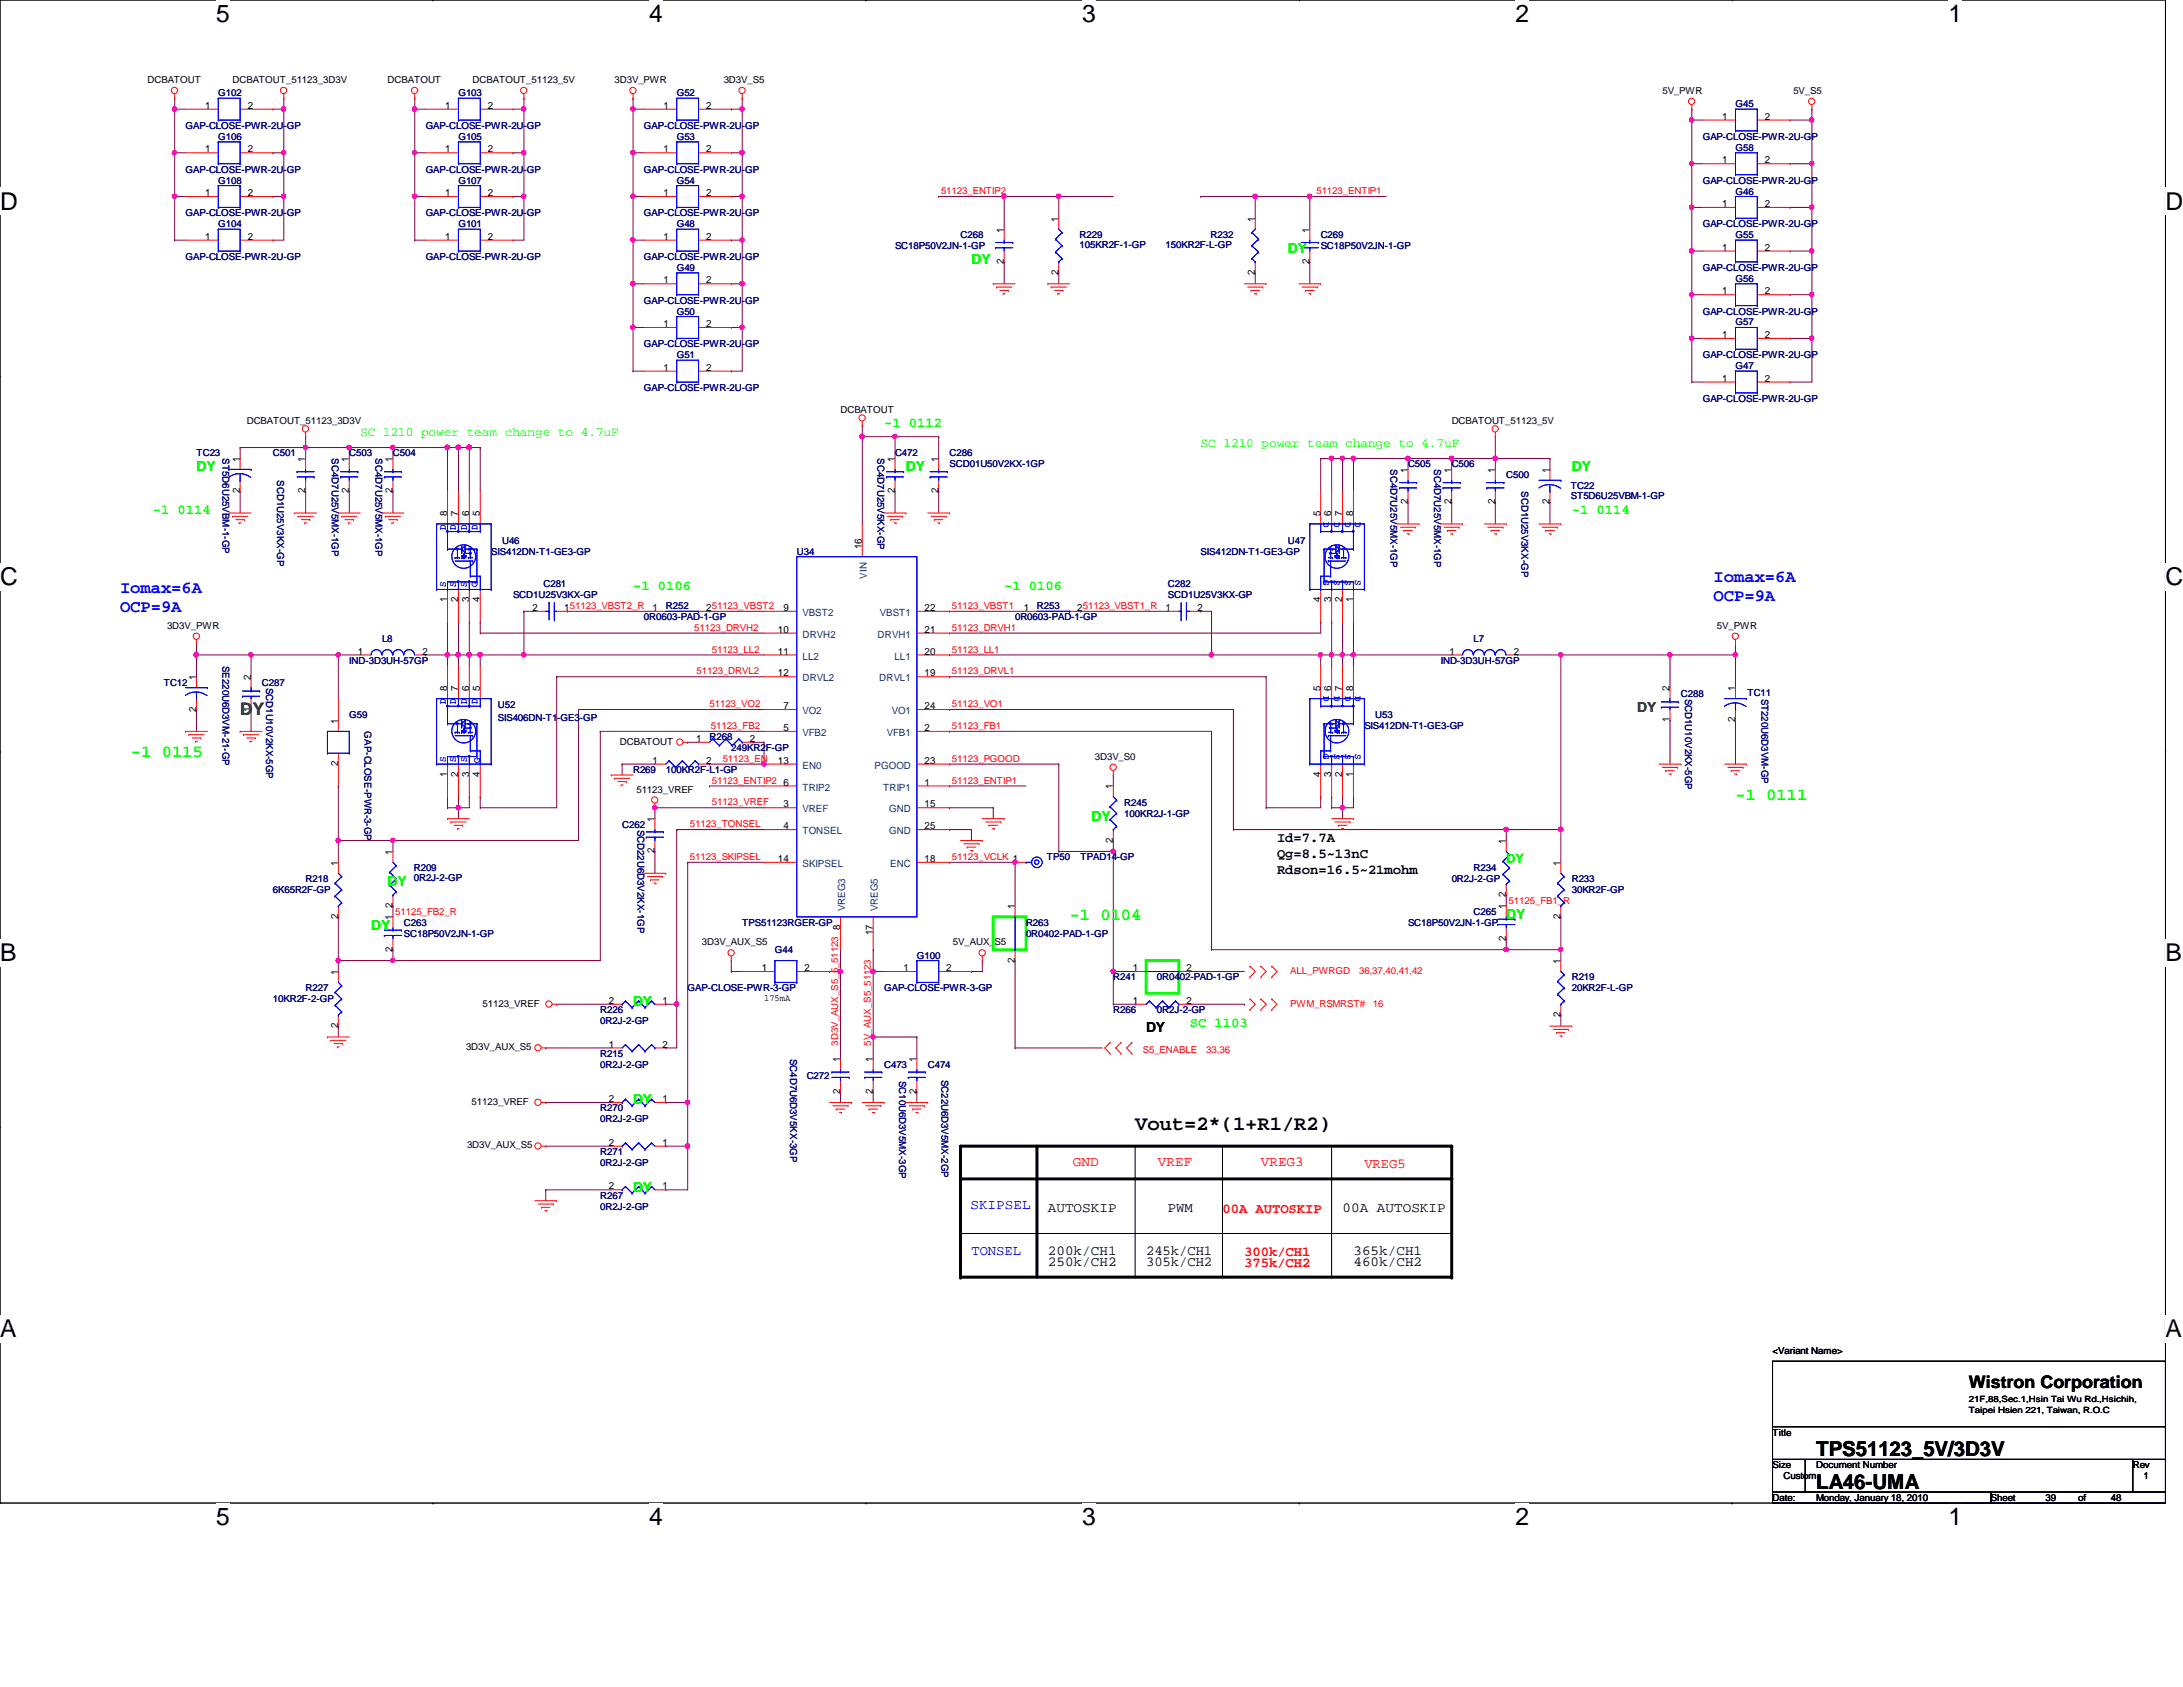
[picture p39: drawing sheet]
<svg xmlns="http://www.w3.org/2000/svg" width="279mm" height="216mm" viewBox="0 0 279 216" stroke-linecap="round" stroke-linejoin="round" font-family="sans-serif">
<defs><g id="words">
<g font-size="3.1">
<text x="27.7" y="2.8">5</text>
<text x="83.1" y="2.8">4</text>
<text x="138.5" y="2.8">3</text>
<text x="194" y="2.8">2</text>
<text x="249.4" y="2.8">1</text>
<text x="0" y="26.8">D</text>
<text x="277.2" y="26.8">D</text>
<text x="0" y="74.9">C</text>
<text x="277.2" y="74.9">C</text>
<text x="0" y="123">B</text>
<text x="277.2" y="123">B</text>
<text x="0" y="171.1">A</text>
<text x="277.2" y="171.1">A</text>
<text x="27.7" y="195.2">5</text>
<text x="83.1" y="195.2">4</text>
<text x="138.5" y="195.2">3</text>
<text x="194" y="195.2">2</text>
<text x="249.4" y="195.2">1</text>
</g>
<g font-size="2.6">
<text x="145.3" y="144.7">Vout=2*(1+R1/R2)</text>
<text x="232.5" y="190.6">LA46-UMA</text>
<text x="232.5" y="186.4">TPS51123_5V/3D3V</text>
</g>
<g font-size="2.2" fill="#00f">
<text x="15.4" y="75.9">Iomax=6A</text>
<text x="219.3" y="74.5">Iomax=6A</text>
<text x="219.3" y="77">OCP=9A</text>
<text x="15.4" y="78.4">OCP=9A</text>
</g>
<text font-size="2.2" fill="#008000" x="30.7" y="91.5">DY</text>
<g font-size="2.2" fill="#0f0">
<text x="16.8" y="96.8">-1 0115</text>
<text x="222.1" y="102.4">-1 0111</text>
<text x="136.9" y="117.8">-1 0104</text>
</g>
<text font-size="2.2" x="252" y="177.7">Wistron Corporation</text>
<g font-size="1.8" fill="#0f0">
<text x="124.3" y="33.8">DY</text>
<text x="164.8" y="32.4">DY</text>
<text x="113.2" y="54.6">-1 0112</text>
<text x="19.6" y="65.8">-1 0114</text>
<text x="25.1" y="60.3">DY</text>
<text x="116" y="60.3">DY</text>
<text x="201.2" y="60.3">DY</text>
<text x="201.2" y="65.8">-1 0114</text>
<text x="81" y="75.6">-1 0106</text>
<text x="128.5" y="75.6">-1 0106</text>
<text x="139.7" y="105">DY</text>
<text x="49.6" y="113.4">DY</text>
<text x="47.5" y="119">DY</text>
<text x="192.8" y="117.6">DY</text>
<text x="81" y="128.8">DY</text>
<text x="152.3" y="131.4">SC 1103</text>
<text x="81" y="141.4">DY</text>
<text x="81" y="152.5">DY</text>
</g>
<text font-size="1.8" fill="#008000" x="209.5" y="91.1">DY</text>
<g font-size="1.8">
<text x="163.4" y="107.7">Id=7.7A</text>
<text x="163.4" y="109.8">Qg=8.5~13nC</text>
<text x="163.4" y="111.8">Rdson=16.5~21mohm</text>
<text x="146.7" y="132.1">DY</text>
<text x="134.1" y="155.1">AUTOSKIP</text>
<text x="149.5" y="155.1">PWM</text>
<text x="171.8" y="155.1">00A AUTOSKIP</text>
<text x="134.1" y="160.7">200k/CH1</text>
<text x="146.7" y="160.7">245k/CH1</text>
<text x="173.2" y="160.7">365k/CH1</text>
<text x="134.1" y="162.1">250k/CH2</text>
<text x="146.7" y="162.1">305k/CH2</text>
<text x="173.2" y="162.1">460k/CH2</text>
</g>
<g font-size="1.8" fill="#f00">
<text x="137.3" y="149.2">GND</text>
<text x="148.2" y="149.2">VREF</text>
<text x="161.4" y="149.2">VREG3</text>
<text x="174.6" y="149.5">VREG5</text>
<text x="156.5" y="155.2">00A AUTOSKIP</text>
<text x="159.3" y="160.8">300k/CH1</text>
<text x="159.3" y="162.2">375k/CH2</text>
</g>
<g font-size="1.8" fill="#00f">
<text x="124.2" y="154.8">SKIPSEL</text>
<text x="124.3" y="160.7">TONSEL</text>
</g>
<g font-size="1.7" fill="#0f0">
<text x="46.1" y="55.8">SC 1210 power team change to 4.7uF</text>
<text x="153.7" y="57.2">SC 1210 power team change to 4.7uF</text>
<text x="192.8" y="110.5">DY</text>
</g>
<g font-size="1.3">
<text x="26.2" y="13.9">1</text>
<text x="31.7" y="13.9">2</text>
<text x="57" y="13.9">1</text>
<text x="62.4" y="13.9">2</text>
<text x="84.9" y="13.9">1</text>
<text x="90.4" y="13.9">2</text>
<text x="220.4" y="15.3">1</text>
<text x="225.9" y="15.3">2</text>
<text x="26.2" y="19.5">1</text>
<text x="31.7" y="19.5">2</text>
<text x="57" y="19.5">1</text>
<text x="62.4" y="19.5">2</text>
<text x="84.9" y="19.5">1</text>
<text x="90.4" y="19.5">2</text>
<text x="220.4" y="20.9">1</text>
<text x="225.9" y="20.9">2</text>
<text x="26.2" y="25.1">1</text>
<text x="31.7" y="25.1">2</text>
<text x="57" y="25.1">1</text>
<text x="62.4" y="25.1">2</text>
<text x="84.9" y="25.1">1</text>
<text x="90.4" y="25.1">2</text>
<text x="128.5" y="29.8" transform="rotate(-90 128.5 29.8)">1</text>
<text x="135.5" y="28.4" transform="rotate(-90 135.5 28.4)">1</text>
<text x="160.6" y="28.4" transform="rotate(-90 160.6 28.4)">1</text>
<text x="167.6" y="29.8" transform="rotate(-90 167.6 29.8)">1</text>
<text x="220.4" y="26.5">1</text>
<text x="225.9" y="26.5">2</text>
<text x="26.2" y="30.7">1</text>
<text x="31.7" y="30.7">2</text>
<text x="57" y="30.7">1</text>
<text x="62.4" y="30.7">2</text>
<text x="84.9" y="30.7">1</text>
<text x="90.4" y="30.7">2</text>
<text x="128.5" y="33.8" transform="rotate(-90 128.5 33.8)">2</text>
<text x="135.5" y="35.2" transform="rotate(-90 135.5 35.2)">2</text>
<text x="160.6" y="35.2" transform="rotate(-90 160.6 35.2)">2</text>
<text x="167.6" y="33.8" transform="rotate(-90 167.6 33.8)">2</text>
<text x="220.4" y="32.1">1</text>
<text x="225.9" y="32.1">2</text>
<text x="84.9" y="36.3">1</text>
<text x="84.9" y="41.9">1</text>
<text x="90.4" y="36.3">2</text>
<text x="90.4" y="41.9">2</text>
<text x="220.4" y="37.7">1</text>
<text x="225.9" y="37.7">2</text>
<text x="84.9" y="47.5">1</text>
<text x="90.4" y="47.5">2</text>
<text x="220.4" y="43.3">1</text>
<text x="225.9" y="43.3">2</text>
<text x="220.4" y="48.9">1</text>
<text x="225.9" y="48.9">2</text>
<text x="30.7" y="59.1" transform="rotate(-90 30.7 59.1)">1</text>
<text x="39.1" y="59.1" transform="rotate(-90 39.1 59.1)">1</text>
<text x="44.7" y="59.1" transform="rotate(-90 44.7 59.1)">1</text>
<text x="50.2" y="59.1" transform="rotate(-90 50.2 59.1)">1</text>
<text x="114.5" y="59.1" transform="rotate(-90 114.5 59.1)">1</text>
<text x="120.1" y="59.1" transform="rotate(-90 120.1 59.1)">1</text>
<text x="30.7" y="63.1" transform="rotate(-90 30.7 63.1)">2</text>
<text x="39.1" y="63.1" transform="rotate(-90 39.1 63.1)">2</text>
<text x="44.7" y="63.1" transform="rotate(-90 44.7 63.1)">2</text>
<text x="50.2" y="63.1" transform="rotate(-90 50.2 63.1)">2</text>
<text x="114.5" y="63.1" transform="rotate(-90 114.5 63.1)">2</text>
<text x="120.1" y="63.1" transform="rotate(-90 120.1 63.1)">2</text>
<text x="180.2" y="64.5" transform="rotate(-90 180.2 64.5)">2</text>
<text x="180.2" y="60.5" transform="rotate(-90 180.2 60.5)">1</text>
<text x="185.8" y="64.5" transform="rotate(-90 185.8 64.5)">2</text>
<text x="185.8" y="60.5" transform="rotate(-90 185.8 60.5)">1</text>
<text x="191.3" y="64.5" transform="rotate(-90 191.3 64.5)">2</text>
<text x="191.3" y="60.5" transform="rotate(-90 191.3 60.5)">1</text>
<text x="198.3" y="64.5" transform="rotate(-90 198.3 64.5)">2</text>
<text x="198.3" y="60.5" transform="rotate(-90 198.3 60.5)">1</text>
<text x="57.2" y="66.1" transform="rotate(-90 57.2 66.1)">8</text>
<text x="58.6" y="66.1" transform="rotate(-90 58.6 66.1)">7</text>
<text x="60" y="66.1" transform="rotate(-90 60 66.1)">6</text>
<text x="61.4" y="66.1" transform="rotate(-90 61.4 66.1)">5</text>
<text x="110.3" y="70.3" transform="rotate(-90 110.3 70.3)">16</text>
<text x="169" y="66.1" transform="rotate(-90 169 66.1)">5</text>
<text x="170.4" y="66.1" transform="rotate(-90 170.4 66.1)">6</text>
<text x="171.8" y="66.1" transform="rotate(-90 171.8 66.1)">7</text>
<text x="173.2" y="66.1" transform="rotate(-90 173.2 66.1)">8</text>
<text x="57.2" y="77.1" transform="rotate(-90 57.2 77.1)">1</text>
<text x="58.6" y="77.1" transform="rotate(-90 58.6 77.1)">2</text>
<text x="60" y="77.1" transform="rotate(-90 60 77.1)">3</text>
<text x="61.4" y="77.1" transform="rotate(-90 61.4 77.1)">4</text>
<text x="169" y="77.1" transform="rotate(-90 169 77.1)">4</text>
<text x="170.4" y="77.1" transform="rotate(-90 170.4 77.1)">3</text>
<text x="171.8" y="77.1" transform="rotate(-90 171.8 77.1)">2</text>
<text x="173.2" y="77.1" transform="rotate(-90 173.2 77.1)">1</text>
<text x="45.8" y="83.8">1</text>
<text x="54.1" y="83.8">2</text>
<text x="68.2" y="78.2">2</text>
<text x="72.2" y="78.2">151123_VBST2_R</text>
<text x="83.5" y="78.2">1</text>
<text x="90.4" y="78.2">251123_VBST2</text>
<text x="99.6" y="81">10</text>
<text x="99.6" y="83.8">11</text>
<text x="100.3" y="78.2">9</text>
<text x="118.3" y="78.2">22</text>
<text x="118.3" y="81">21</text>
<text x="118.3" y="83.8">20</text>
<text x="131" y="78.2">1</text>
<text x="137.9" y="78.2">251123_VBST1_R</text>
<text x="149.2" y="78.2">1</text>
<text x="153.2" y="78.2">2</text>
<text x="185.5" y="83.8">1</text>
<text x="193.8" y="83.8">2</text>
<text x="25.1" y="87" transform="rotate(-90 25.1 87)">1</text>
<text x="32.1" y="87" transform="rotate(-90 32.1 87)">2</text>
<text x="57.2" y="88.4" transform="rotate(-90 57.2 88.4)">8</text>
<text x="58.6" y="88.4" transform="rotate(-90 58.6 88.4)">7</text>
<text x="60" y="88.4" transform="rotate(-90 60 88.4)">6</text>
<text x="61.4" y="88.4" transform="rotate(-90 61.4 88.4)">5</text>
<text x="99.6" y="86.6">12</text>
<text x="118.3" y="86.6">19</text>
<text x="169" y="88.4" transform="rotate(-90 169 88.4)">5</text>
<text x="170.4" y="88.4" transform="rotate(-90 170.4 88.4)">6</text>
<text x="171.8" y="88.4" transform="rotate(-90 171.8 88.4)">7</text>
<text x="173.2" y="88.4" transform="rotate(-90 173.2 88.4)">8</text>
<text x="213.7" y="88.4" transform="rotate(-90 213.7 88.4)">2</text>
<text x="222.1" y="88.4" transform="rotate(-90 222.1 88.4)">1</text>
<text x="25.1" y="91.1" transform="rotate(-90 25.1 91.1)">2</text>
<text x="32.1" y="91.1" transform="rotate(-90 32.1 91.1)">1</text>
<text x="43.3" y="92.6" transform="rotate(-90 43.3 92.6)">1</text>
<text x="89.1" y="95">1</text>
<text x="96" y="95">2</text>
<text x="100.3" y="90.8">7</text>
<text x="100.3" y="93.6">5</text>
<text x="118.3" y="90.8">24</text>
<text x="118.3" y="93.6">2</text>
<text x="213.7" y="92.5" transform="rotate(-90 213.7 92.5)">1</text>
<text x="222.1" y="92.5" transform="rotate(-90 222.1 92.5)">2</text>
<text x="43.3" y="98" transform="rotate(-90 43.3 98)">2</text>
<text x="57.2" y="99.4" transform="rotate(-90 57.2 99.4)">1</text>
<text x="58.6" y="99.4" transform="rotate(-90 58.6 99.4)">2</text>
<text x="60" y="99.4" transform="rotate(-90 60 99.4)">3</text>
<text x="61.4" y="99.4" transform="rotate(-90 61.4 99.4)">4</text>
<text x="83.5" y="97.7">1</text>
<text x="90.4" y="97.7">2</text>
<text x="99.6" y="97.7">13</text>
<text x="100.3" y="100.5">6</text>
<text x="118.3" y="97.7">23</text>
<text x="118.3" y="100.5">1</text>
<text x="142.5" y="101" transform="rotate(-90 142.5 101)">1</text>
<text x="169" y="99.4" transform="rotate(-90 169 99.4)">4</text>
<text x="170.4" y="99.4" transform="rotate(-90 170.4 99.4)">3</text>
<text x="171.8" y="99.4" transform="rotate(-90 171.8 99.4)">2</text>
<text x="173.2" y="99.4" transform="rotate(-90 173.2 99.4)">1</text>
<text x="83.8" y="105.2" transform="rotate(-90 83.8 105.2)">1</text>
<text x="100.3" y="103.3">3</text>
<text x="100.3" y="106.1">4</text>
<text x="118.3" y="103.3">15</text>
<text x="118.3" y="106.1">25</text>
<text x="142.5" y="107.8" transform="rotate(-90 142.5 107.8)">2</text>
<text x="192.7" y="108" transform="rotate(-90 192.7 108)">1</text>
<text x="43.3" y="110.8" transform="rotate(-90 43.3 110.8)">1</text>
<text x="50.2" y="109.4" transform="rotate(-90 50.2 109.4)">1</text>
<text x="83.8" y="109.2" transform="rotate(-90 83.8 109.2)">2</text>
<text x="99.6" y="110.3">14</text>
<text x="118.3" y="110.3">18</text>
<text x="199.7" y="110.8" transform="rotate(-90 199.7 110.8)">1</text>
<text x="43.3" y="117.6" transform="rotate(-90 43.3 117.6)">2</text>
<text x="50.2" y="117.8" transform="rotate(-90 50.2 117.8)">1</text>
<text x="50.2" y="116.2" transform="rotate(-90 50.2 116.2)">2</text>
<text x="107.5" y="119" transform="rotate(-90 107.5 119)">8</text>
<text x="111.7" y="119.7" transform="rotate(-90 111.7 119.7)">17</text>
<text x="129.9" y="116.4" transform="rotate(-90 129.9 116.4)">1</text>
<text x="192.7" y="116.4" transform="rotate(-90 192.7 116.4)">1</text>
<text x="192.7" y="114.8" transform="rotate(-90 192.7 114.8)">2</text>
<text x="199.7" y="117.6" transform="rotate(-90 199.7 117.6)">2</text>
<text x="43.3" y="124.8" transform="rotate(-90 43.3 124.8)">1</text>
<text x="50.2" y="121.8" transform="rotate(-90 50.2 121.8)">2</text>
<text x="97.5" y="124.3">1</text>
<text x="103" y="124.3">2</text>
<text x="115.7" y="124.3">1</text>
<text x="121.1" y="124.3">2</text>
<text x="129.9" y="123.2" transform="rotate(-90 129.9 123.2)">2</text>
<text x="145" y="124.3">1</text>
<text x="151.8" y="124.3">2</text>
<text x="192.7" y="120.4" transform="rotate(-90 192.7 120.4)">2</text>
<text x="199.7" y="123.4" transform="rotate(-90 199.7 123.4)">1</text>
<text x="43.3" y="131.6" transform="rotate(-90 43.3 131.6)">2</text>
<text x="77.9" y="128.5">2</text>
<text x="84.8" y="128.5">1</text>
<text x="145" y="128.5">1</text>
<text x="151.8" y="128.5">2</text>
<text x="199.7" y="130.2" transform="rotate(-90 199.7 130.2)">2</text>
<text x="77.9" y="134.1">1</text>
<text x="84.8" y="134.1">2</text>
<text x="107.5" y="135.9" transform="rotate(-90 107.5 135.9)">1</text>
<text x="111.7" y="135.9" transform="rotate(-90 111.7 135.9)">1</text>
<text x="117.3" y="135.9" transform="rotate(-90 117.3 135.9)">1</text>
<text x="77.9" y="141.1">2</text>
<text x="84.8" y="141.1">1</text>
<text x="107.5" y="140" transform="rotate(-90 107.5 140)">2</text>
<text x="111.7" y="140" transform="rotate(-90 111.7 140)">2</text>
<text x="117.3" y="140" transform="rotate(-90 117.3 140)">2</text>
<text x="77.9" y="146.6">2</text>
<text x="84.8" y="146.6">1</text>
<text x="77.9" y="152.2">2</text>
<text x="84.8" y="152.2">1</text>
</g>
<g font-size="1.3" fill="#004080">
<text x="111" y="74" transform="rotate(-90 111 74)">VIN</text>
<text x="102.7" y="78.8">VBST2</text>
<text x="102.7" y="81.6">DRVH2</text>
<text x="112.3" y="81.6">DRVH1</text>
<text x="112.6" y="78.8">VBST1</text>
<text x="102.7" y="84.4">LL2</text>
<text x="102.7" y="87.2">DRVL2</text>
<text x="112.5" y="87.2">DRVL1</text>
<text x="114.5" y="84.4">LL1</text>
<text x="102.7" y="91.4">VO2</text>
<text x="102.7" y="94.2">VFB2</text>
<text x="113.5" y="94.2">VFB1</text>
<text x="114.1" y="91.4">VO1</text>
<text x="102.7" y="98.4">EN0</text>
<text x="102.7" y="101.2">TRIP2</text>
<text x="111.9" y="98.4">PGOOD</text>
<text x="113" y="101.2">TRIP1</text>
<text x="102.7" y="104">VREF</text>
<text x="102.7" y="106.8">TONSEL</text>
<text x="113.8" y="104">GND</text>
<text x="113.8" y="106.8">GND</text>
<text x="102.7" y="111">SKIPSEL</text>
<text x="113.9" y="111">ENC</text>
<text x="108.2" y="116.6" transform="rotate(-90 108.2 116.6)">VREG3</text>
<text x="112.4" y="116.6" transform="rotate(-90 112.4 116.6)">VREG5</text>
</g>
<g font-size="1.2">
<text x="18.9" y="10.6">DCBATOUT</text>
<text x="29.8" y="10.6">DCBATOUT_51123_3D3V</text>
<text x="49.6" y="10.6">DCBATOUT</text>
<text x="60.5" y="10.6">DCBATOUT_51123_5V</text>
<text x="78.7" y="10.6">3D3V_PWR</text>
<text x="92.6" y="10.6">3D3V_S5</text>
<text x="212.8" y="12">5V_PWR</text>
<text x="229.5" y="12">5V_S5</text>
<text x="107.6" y="52.8">DCBATOUT</text>
<text x="31.6" y="54.2">DCBATOUT_51123_3D3V</text>
<text x="185.8" y="54.2">DCBATOUT_51123_5V</text>
<text x="21.4" y="80.5">3D3V_PWR</text>
<text x="219.8" y="80.5">5V_PWR</text>
<text x="79.3" y="95.3">DCBATOUT</text>
<text x="81.4" y="101.4">51123_VREF</text>
<text x="140.1" y="97.2">3D3V_S0</text>
<text x="89.8" y="121">3D3V_AUX_S5</text>
<text x="122" y="121">5V_AUX_S5</text>
<text x="61.8" y="128.8">51123_VREF</text>
<text x="97.8" y="128.1">175mA</text>
<text x="59.6" y="134.4">3D3V_AUX_S5</text>
<text x="60.4" y="141.4">51123_VREF</text>
<text x="59.8" y="147">3D3V_AUX_S5</text>
<text x="226.9" y="173.3">&lt;Variant Name&gt;</text>
<text x="226.9" y="183.7">Title</text>
<text x="226.9" y="187.9">Size</text>
<text x="228.3" y="189.3">Custom</text>
<text x="232.5" y="187.9">Document Number</text>
<text x="273" y="187.9">Rev</text>
<text x="274.4" y="189.3">1</text>
<text x="226.9" y="192.1">Date:</text>
<text x="232.5" y="192.1">Monday, January 18, 2010</text>
<text x="254.8" y="192.1">Sheet</text>
<text x="261.8" y="192.1">39</text>
<text x="266" y="192.1">of</text>
<text x="270.2" y="192.1">48</text>
</g>
<g font-size="1.2" fill="#000080">
<text x="23.7" y="16.5">GAP-CLOSE-PWR-2U-GP</text>
<text x="27.9" y="17.9">G106</text>
<text x="27.9" y="12.3">G102</text>
<text x="54.5" y="16.5">GAP-CLOSE-PWR-2U-GP</text>
<text x="58.7" y="17.9">G105</text>
<text x="58.7" y="12.3">G103</text>
<text x="82.4" y="16.5">GAP-CLOSE-PWR-2U-GP</text>
<text x="86.6" y="17.9">G53</text>
<text x="86.6" y="12.3">G52</text>
<text x="217.9" y="17.9">GAP-CLOSE-PWR-2U-GP</text>
<text x="222.1" y="13.7">G45</text>
<text x="23.7" y="22.1">GAP-CLOSE-PWR-2U-GP</text>
<text x="27.9" y="23.5">G108</text>
<text x="54.5" y="22.1">GAP-CLOSE-PWR-2U-GP</text>
<text x="58.7" y="23.5">G107</text>
<text x="82.4" y="22.1">GAP-CLOSE-PWR-2U-GP</text>
<text x="86.6" y="23.5">G54</text>
<text x="217.9" y="23.5">GAP-CLOSE-PWR-2U-GP</text>
<text x="222.1" y="19.3">G58</text>
<text x="23.7" y="27.7">GAP-CLOSE-PWR-2U-GP</text>
<text x="27.9" y="29.1">G104</text>
<text x="54.5" y="27.7">GAP-CLOSE-PWR-2U-GP</text>
<text x="58.7" y="29.1">G101</text>
<text x="82.4" y="27.7">GAP-CLOSE-PWR-2U-GP</text>
<text x="86.6" y="29.1">G48</text>
<text x="217.9" y="29.1">GAP-CLOSE-PWR-2U-GP</text>
<text x="222.1" y="24.9">G46</text>
<text x="23.7" y="33.3">GAP-CLOSE-PWR-2U-GP</text>
<text x="54.5" y="33.3">GAP-CLOSE-PWR-2U-GP</text>
<text x="82.4" y="33.3">GAP-CLOSE-PWR-2U-GP</text>
<text x="86.6" y="34.7">G49</text>
<text x="114.6" y="31.9">SC18P50V2JN-1-GP</text>
<text x="122.9" y="30.5">C268</text>
<text x="138.2" y="30.5">R229</text>
<text x="138.2" y="31.7">105KR2F-1-GP</text>
<text x="149.2" y="31.7">150KR2F-L-GP</text>
<text x="154.9" y="30.5">R232</text>
<text x="169" y="30.5">C269</text>
<text x="169" y="31.9">SC18P50V2JN-1-GP</text>
<text x="217.9" y="34.7">GAP-CLOSE-PWR-2U-GP</text>
<text x="222.1" y="30.5">G55</text>
<text x="82.4" y="38.9">GAP-CLOSE-PWR-2U-GP</text>
<text x="86.6" y="40.3">G50</text>
<text x="217.9" y="40.3">GAP-CLOSE-PWR-2U-GP</text>
<text x="222.1" y="36.1">G56</text>
<text x="222.1" y="41.7">G57</text>
<text x="82.4" y="44.4">GAP-CLOSE-PWR-2U-GP</text>
<text x="86.6" y="45.8">G51</text>
<text x="217.9" y="45.8">GAP-CLOSE-PWR-2U-GP</text>
<text x="222.1" y="47.2">G47</text>
<text x="82.4" y="50">GAP-CLOSE-PWR-2U-GP</text>
<text x="217.9" y="51.4">GAP-CLOSE-PWR-2U-GP</text>
<text x="25.1" y="58.4">TC23</text>
<text x="28.5" y="58.7" transform="rotate(90 28.5 58.7)">ST5D6U25VBM-1-GP</text>
<text x="34.9" y="58.4">C501</text>
<text x="42.5" y="58.7" transform="rotate(90 42.5 58.7)">SC4D7U25V5MX-1GP</text>
<text x="44.7" y="58.4">C503</text>
<text x="48" y="58.7" transform="rotate(90 48 58.7)">SC4D7U25V5MX-1GP</text>
<text x="50.3" y="58.4">C504</text>
<text x="112.3" y="58.7" transform="rotate(90 112.3 58.7)">SC4D7U25V5KX-GP</text>
<text x="114.6" y="58.4">C472</text>
<text x="121.5" y="58.4">C286</text>
<text x="121.5" y="59.8">SCD01U50V2KX-1GP</text>
<text x="180.2" y="59.8">C505</text>
<text x="185.8" y="59.8">C506</text>
<text x="35.5" y="61.5" transform="rotate(90 35.5 61.5)">SCD1U25V3KX-GP</text>
<text x="178" y="60.1" transform="rotate(90 178 60.1)">SC4D7U25V5MX-1GP</text>
<text x="183.6" y="60.1" transform="rotate(90 183.6 60.1)">SC4D7U25V5MX-1GP</text>
<text x="192.8" y="61.2">C500</text>
<text x="194.7" y="62.9" transform="rotate(90 194.7 62.9)">SCD1U25V3KX-GP</text>
<text x="201" y="62.6">TC22</text>
<text x="201" y="63.9">ST5D6U25VBM-1-GP</text>
<text x="62.9" y="71">SIS412DN-T1-GE3-GP</text>
<text x="64.3" y="69.6">U46</text>
<text x="102" y="71">U34</text>
<text x="153.7" y="71">SIS412DN-T1-GE3-GP</text>
<text x="164.8" y="69.6">U47</text>
<text x="65.7" y="76.6">SCD1U25V3KX-GP</text>
<text x="69.6" y="75.2">C281</text>
<text x="85.2" y="78">R252</text>
<text x="132.7" y="78">R253</text>
<text x="149.5" y="75.2">C282</text>
<text x="149.5" y="76.6">SCD1U25V3KX-GP</text>
<text x="48.9" y="82.2">L8</text>
<text x="82.4" y="79.4">0R0603-PAD-1-GP</text>
<text x="129.9" y="79.4">0R0603-PAD-1-GP</text>
<text x="188.6" y="82.2">L7</text>
<text x="21" y="87.8">TC12</text>
<text x="28.5" y="85.2" transform="rotate(90 28.5 85.2)">SE220U6D3VM-21-GP</text>
<text x="33.5" y="87.8">C287</text>
<text x="34.1" y="88" transform="rotate(90 34.1 88)">SCD1U10V2KX-5GP</text>
<text x="44.7" y="85">IND-3D3UH-57GP</text>
<text x="184.4" y="85">IND-3D3UH-57GP</text>
<text x="215.1" y="89.2">C288</text>
<text x="215.7" y="89.4" transform="rotate(90 215.7 89.4)">SCD1U10V2KX-5GP</text>
<text x="223.6" y="89">TC11</text>
<text x="225.5" y="89.4" transform="rotate(90 225.5 89.4)">ST220U6D3VM-GP</text>
<text x="44.7" y="91.9">G59</text>
<text x="46.7" y="93.6" transform="rotate(90 46.7 93.6)">GAP-CLOSE-PWR-3-GP</text>
<text x="63.7" y="90.6">U52</text>
<text x="63.7" y="92.2">SIS406DN-T1-GE3-GP</text>
<text x="90.8" y="94.7">R268</text>
<text x="174.6" y="93.3">SIS412DN-T1-GE3-GP</text>
<text x="176" y="91.9">U53</text>
<text x="81" y="98.9">R269</text>
<text x="85.2" y="98.9">100KR2F-L1-GP</text>
<text x="93.6" y="96.1">249KR2F-GP</text>
<text x="79.6" y="105.9">C262</text>
<text x="81.6" y="106.2" transform="rotate(90 81.6 106.2)">SCD22U6D3V2KX-1GP</text>
<text x="143.9" y="103.1">R245</text>
<text x="143.9" y="104.5">100KR2J-1-GP</text>
<text x="39.1" y="112.9">R218</text>
<text x="53" y="111.5">R209</text>
<text x="53" y="112.8">0R2J-2-GP</text>
<text x="134" y="110.1">TP50</text>
<text x="138.3" y="110.1">TPAD14-GP</text>
<text x="185.8" y="112.9">0R2J-2-GP</text>
<text x="188.6" y="111.5">R234</text>
<text x="201.2" y="112.9">R233</text>
<text x="34.9" y="114.3">6K65R2F-GP</text>
<text x="51.7" y="118.5">C263</text>
<text x="51.7" y="119.9">SC18P50V2JN-1-GP</text>
<text x="95" y="118.5">TPS51123RGER-GP</text>
<text x="131.3" y="118.5">R263</text>
<text x="131.3" y="119.9">0R0402-PAD-1-GP</text>
<text x="180.2" y="118.5">SC18P50V2JN-1-GP</text>
<text x="188.6" y="117.1">C265</text>
<text x="201.2" y="114.3">30KR2F-GP</text>
<text x="99.2" y="122">G44</text>
<text x="117.3" y="122.7">G100</text>
<text x="142.5" y="125.5">R241</text>
<text x="148.1" y="125.5">0R0402-PAD-1-GP</text>
<text x="201.2" y="125.5">R219</text>
<text x="34.9" y="128.3">10KR2F-2-GP</text>
<text x="39.1" y="126.9">R227</text>
<text x="76.8" y="129.7">R226</text>
<text x="76.8" y="131.1">0R2J-2-GP</text>
<text x="88" y="126.9">GAP-CLOSE-PWR-3-GP</text>
<text x="113.2" y="126.9">GAP-CLOSE-PWR-3-GP</text>
<text x="142.5" y="129.7">R266</text>
<text x="148.1" y="129.7">0R2J-2-GP</text>
<text x="201.2" y="126.9">20KR2F-L-GP</text>
<text x="76.8" y="135.3">R215</text>
<text x="76.8" y="136.7">0R2J-2-GP</text>
<text x="101.1" y="135.5" transform="rotate(90 101.1 135.5)">SC4D7U6D3V5KX-3GP</text>
<text x="113.2" y="136.7">C473</text>
<text x="118.7" y="136.7">C474</text>
<text x="76.8" y="142.2">R270</text>
<text x="76.8" y="143.6">0R2J-2-GP</text>
<text x="103.3" y="138">C272</text>
<text x="115.1" y="138.3" transform="rotate(90 115.1 138.3)">SC10U6D3V5MX-3GP</text>
<text x="120.5" y="138.2" transform="rotate(90 120.5 138.2)">SC22U6D3V5MX-2GP</text>
<text x="76.8" y="147.8">R271</text>
<text x="76.8" y="149.2">0R2J-2-GP</text>
<text x="76.8" y="153.4">R267</text>
<text x="76.8" y="154.8">0R2J-2-GP</text>
</g>
<g font-size="1.2" fill="#f00">
<text x="120.4" y="24.8">51123_ENTIP2</text>
<text x="168.5" y="24.8">51123_ENTIP1</text>
<text x="121.8" y="77.9">51123_VBST1</text>
<text x="88.9" y="80.7">51123_DRVH2</text>
<text x="91.1" y="83.5">51123_LL2</text>
<text x="121.8" y="80.7">51123_DRVH1</text>
<text x="121.8" y="83.5">51123_LL1</text>
<text x="89.2" y="86.3">51123_DRVL2</text>
<text x="121.8" y="86.3">51123_DRVL1</text>
<text x="90.8" y="90.5">51123_VO2</text>
<text x="91" y="93.3">51123_FB2</text>
<text x="121.8" y="93.3">51123_FB1</text>
<text x="121.8" y="90.5">51123_VO1</text>
<text x="91.1" y="100.3">51123_ENTIP2</text>
<text x="92.5" y="97.5">51123_EN</text>
<text x="121.8" y="97.5">51123_PGOOD</text>
<text x="121.8" y="100.3">51123_ENTIP1</text>
<text x="88.3" y="105.9">51123_TONSEL</text>
<text x="91.1" y="103.1">51123_VREF</text>
<text x="88.3" y="110.1">51123_SKIPSEL</text>
<text x="121.8" y="110.1">51123_VCLK 1</text>
<text x="50.6" y="117.1">51125_FB2_R</text>
<text x="193.1" y="115.7">51125_FB1_R</text>
<text x="165.1" y="124.6">ALL_PWRGD</text>
<text x="173.9" y="124.6">36,37,40,41,42</text>
<text x="165.1" y="128.8">PWM_RSMRST#</text>
<text x="175.7" y="128.8">16</text>
<text x="107.3" y="133.8" transform="rotate(-90 107.3 133.8)">3D3V_AUX_S5_5_51123</text>
<text x="111.5" y="133.8" transform="rotate(-90 111.5 133.8)">5V_AUX_S5_51123</text>
<text x="146.3" y="134.7">S5_ENABLE</text>
<text x="154.4" y="134.7">33,36</text>
</g>
<g font-size="1.2" fill="#00f">
<text x="57.1" y="67.8" transform="rotate(-90 57.1 67.8)">D</text>
<text x="58.3" y="67.8" transform="rotate(-90 58.3 67.8)">D</text>
<text x="59.7" y="67.8" transform="rotate(-90 59.7 67.8)">D</text>
<text x="61.1" y="67.8" transform="rotate(-90 61.1 67.8)">D</text>
<text x="169.4" y="66.8" transform="rotate(90 169.4 66.8)">D</text>
<text x="170.8" y="66.8" transform="rotate(90 170.8 66.8)">D</text>
<text x="172.2" y="66.8" transform="rotate(90 172.2 66.8)">D</text>
<text x="173.4" y="66.8" transform="rotate(90 173.4 66.8)">D</text>
<text x="57.1" y="75.1" transform="rotate(-90 57.1 75.1)">S</text>
<text x="58.3" y="75.1" transform="rotate(-90 58.3 75.1)">S</text>
<text x="59.7" y="75.1" transform="rotate(-90 59.7 75.1)">S</text>
<text x="61.1" y="75.1" transform="rotate(-90 61.1 75.1)">G</text>
<text x="169.4" y="74.2" transform="rotate(90 169.4 74.2)">G</text>
<text x="170.8" y="74.2" transform="rotate(90 170.8 74.2)">S</text>
<text x="172.2" y="74.2" transform="rotate(90 172.2 74.2)">S</text>
<text x="173.4" y="74.2" transform="rotate(90 173.4 74.2)">S</text>
<text x="169.4" y="89.1" transform="rotate(90 169.4 89.1)">D</text>
<text x="170.8" y="89.1" transform="rotate(90 170.8 89.1)">D</text>
<text x="172.2" y="89.1" transform="rotate(90 172.2 89.1)">D</text>
<text x="173.4" y="89.1" transform="rotate(90 173.4 89.1)">D</text>
<text x="57.1" y="90.1" transform="rotate(-90 57.1 90.1)">D</text>
<text x="58.3" y="90.1" transform="rotate(-90 58.3 90.1)">D</text>
<text x="59.7" y="90.1" transform="rotate(-90 59.7 90.1)">D</text>
<text x="61.1" y="90.1" transform="rotate(-90 61.1 90.1)">D</text>
<text x="57.1" y="97.5" transform="rotate(-90 57.1 97.5)">S</text>
<text x="58.3" y="97.5" transform="rotate(-90 58.3 97.5)">S</text>
<text x="59.7" y="97.5" transform="rotate(-90 59.7 97.5)">S</text>
<text x="61.4" y="97.7" transform="rotate(-90 61.4 97.7)">G</text>
<text x="169.4" y="96.5" transform="rotate(90 169.4 96.5)">G</text>
<text x="170.8" y="96.5" transform="rotate(90 170.8 96.5)">S</text>
<text x="172.2" y="96.5" transform="rotate(90 172.2 96.5)">S</text>
<text x="173.4" y="96.5" transform="rotate(90 173.4 96.5)">S</text>
</g>
<g font-size="1.1">
<text x="252" y="179.5">21F,88,Sec.1,Hsin Tai Wu Rd.,Hsichih,</text>
<text x="252" y="180.8">Taipei Hsien 221, Taiwan, R.O.C</text>
</g>
</g></defs>
<path d="M0 0h277.2v192.4h-277.2z" fill="none" stroke="#000" stroke-width=".13"/>
<g fill="#fff">
<path d="M27.7 0h1.7v3.5h-1.7z"/>
<path d="M27.7 192.4h1.7v3.4h-1.7z"/>
</g>
<path d="M55.4 0h.1M55.4 192.4h.1" fill="none" stroke="#000" stroke-width=".13"/>
<g fill="#fff">
<path d="M83.1 0h1.7v3.5h-1.7z"/>
<path d="M83.1 192.4h1.7v3.4h-1.7z"/>
</g>
<path d="M110.8 0h.1M110.8 192.4h.1" fill="none" stroke="#000" stroke-width=".13"/>
<g fill="#fff">
<path d="M138.5 0h1.8v3.5h-1.8z"/>
<path d="M138.5 192.4h1.8v3.4h-1.8z"/>
</g>
<path d="M166.3 0h.1M166.3 192.4h.1" fill="none" stroke="#000" stroke-width=".13"/>
<g fill="#fff">
<path d="M194 0h1.7v3.5h-1.7z"/>
<path d="M194 192.4h1.7v3.4h-1.7z"/>
</g>
<path d="M221.7 0h.1M221.7 192.4h.1" fill="none" stroke="#000" stroke-width=".13"/>
<g fill="#fff">
<path d="M249.4 0h1.7v3.5h-1.7z"/>
<path d="M249.4 192.4h1.7v3.4h-1.7z"/>
<path d="M0 24h2.2v3.5h-2.2z"/>
<path d="M277.2 24h2.2v3.5h-2.2z"/>
<path d="M0 72.1h2.2v3.5h-2.2z"/>
<path d="M277.2 72.1h2.2v3.5h-2.2z"/>
</g>
<path d="M0 48.1h.1M277.2 48.1h.1" fill="none" stroke="#000" stroke-width=".13"/>
<g fill="#fff">
<path d="M0 120.2h2.1v3.5h-2.1z"/>
<path d="M277.2 120.2h2v3.5h-2z"/>
</g>
<path d="M0 96.2h.1M277.2 96.2h.1" fill="none" stroke="#000" stroke-width=".13"/>
<g fill="#fff">
<path d="M0 168.3h2.1v3.5h-2.1z"/>
<path d="M277.2 168.3h2v3.5h-2z"/>
</g>
<path d="M0 144.3h.1M277.2 144.3h.1" fill="none" stroke="#000" stroke-width=".13"/>
<path d="M83.8 103.4h.1M83.8 103.4v1.4" fill="none" stroke="#800040" stroke-width=".13"/>
<circle cx="83.8" cy="103.4" r=".29" fill="#f0f"/>
<circle cx="83.8" cy="103.4" r=".29" fill="none" stroke="#f0f" stroke-width=".13"/>
<g fill="none" stroke="#800040" stroke-width=".13">
<path d="M44.7 57.3h.1M44.7 57.3h5.6M173.2 79.6h.1M173.2 79.6v4.2M25.1 82.4h.1M25.1 82.4v1.4M79.6 97.8h.1M79.6 97.8h4.2M61.5 103.4h.1M61.5 103.4h9.7M90.8 100.6h.1M90.8 100.6h7"/>
<path d="M171.8 103.4h.1M171.8 103.4h1.4M50.3 121.5h.1M50.3 121.5v1.4M85.2 134.1h.1M85.2 134.1h1.4M93.6 124.3h.1M93.6 124.3h1.4M106.2 124.3h.1M107.6 121.5h.1M107.6 121.5v2.8h-1.4M192.8 120.1h.1"/>
<path d="M192.8 120.1v1.4M85.2 141.1h.1M85.2 141.1h2.8"/>
</g>
<circle cx="44.7" cy="57.3" r=".29" fill="#f0f"/>
<circle cx="44.7" cy="57.3" r=".29" fill="none" stroke="#f0f" stroke-width=".13"/>
<path d="M57.3 57.3h.1M57.3 57.3h1.4" fill="none" stroke="#800040" stroke-width=".13"/>
<circle cx="58.6" cy="57.3" r=".29" fill="#f0f"/>
<circle cx="58.6" cy="57.3" r=".29" fill="none" stroke="#f0f" stroke-width=".13"/>
<circle cx="57.2" cy="57.3" r=".29" fill="#f0f"/>
<circle cx="57.2" cy="57.3" r=".29" fill="none" stroke="#f0f" stroke-width=".13"/>
<path d="M58.7 57.3h.1M58.7 57.3h1.4" fill="none" stroke="#800040" stroke-width=".13"/>
<circle cx="60" cy="57.3" r=".29" fill="#f0f"/>
<circle cx="60" cy="57.3" r=".29" fill="none" stroke="#f0f" stroke-width=".13"/>
<circle cx="58.6" cy="57.3" r=".29" fill="#f0f"/>
<circle cx="58.6" cy="57.3" r=".29" fill="none" stroke="#f0f" stroke-width=".13"/>
<g fill="none" stroke="#800040" stroke-width=".13">
<path d="M216.5 14h.1M216.5 14v1.4M79.6 97.8h.1M79.6 97.8v1.4M50.3 116h.1M50.3 116v1.3M83.8 103.4h.1M83.8 103.4h14M121.5 103.4h.1M121.5 103.4h5.6M157.9 106.2h.1M157.9 106.2h34.9"/>
<path d="M111.8 124.3h.1M111.8 121.5h.1M111.8 132.7h.1M111.8 124.3h1.4M111.8 121.5v2.8M111.8 132.7v2.8M155.1 121.5h.1M155.1 121.5h37.7"/>
</g>
<circle cx="111.7" cy="132.7" r=".29" fill="#f0f"/>
<circle cx="111.7" cy="132.7" r=".29" fill="none" stroke="#f0f" stroke-width=".13"/>
<path d="M231.9 14h.1M231.9 14v1.4M39.1 55.9h.1M39.1 55.9v1.4M169 79.6h.1M169 79.6v1.4M142.5 109h.1M142.5 109v15.3M199.8 121.5h.1M199.8 121.5v1.4" fill="none" stroke="#800040" stroke-width=".13"/>
<circle cx="142.5" cy="124.3" r=".29" fill="#f0f"/>
<circle cx="142.5" cy="124.3" r=".29" fill="none" stroke="#f0f" stroke-width=".13"/>
<path d="M192.8 121.5h.1M192.8 121.5h7" fill="none" stroke="#800040" stroke-width=".13"/>
<circle cx="199.7" cy="121.5" r=".29" fill="#f0f"/>
<circle cx="199.7" cy="121.5" r=".29" fill="none" stroke="#f0f" stroke-width=".13"/>
<circle cx="192.8" cy="121.5" r=".29" fill="#f0f"/>
<circle cx="192.8" cy="121.5" r=".29" fill="none" stroke="#f0f" stroke-width=".13"/>
<path d="M67.1 19.6h.1M67.1 19.6v5.5" fill="none" stroke="#800040" stroke-width=".13"/>
<circle cx="67" cy="25.1" r=".29" fill="#f0f"/>
<circle cx="67" cy="25.1" r=".29" fill="none" stroke="#f0f" stroke-width=".13"/>
<circle cx="67" cy="19.5" r=".29" fill="#f0f"/>
<circle cx="67" cy="19.5" r=".29" fill="none" stroke="#f0f" stroke-width=".13"/>
<path d="M67.1 14h.1M67.1 14v5.6" fill="none" stroke="#800040" stroke-width=".13"/>
<circle cx="67" cy="13.9" r=".29" fill="#f0f"/>
<circle cx="67" cy="13.9" r=".29" fill="none" stroke="#f0f" stroke-width=".13"/>
<path d="M53.1 14h.1M53.1 14v5.6" fill="none" stroke="#800040" stroke-width=".13"/>
<circle cx="53.1" cy="13.9" r=".29" fill="#f0f"/>
<circle cx="53.1" cy="13.9" r=".29" fill="none" stroke="#f0f" stroke-width=".13"/>
<path d="M53.1 14h.1M53.1 19.6h.1M53.1 14h1.4M53.1 19.6v5.5" fill="none" stroke="#800040" stroke-width=".13"/>
<circle cx="53.1" cy="25.1" r=".29" fill="#f0f"/>
<circle cx="53.1" cy="25.1" r=".29" fill="none" stroke="#f0f" stroke-width=".13"/>
<circle cx="53.1" cy="19.5" r=".29" fill="#f0f"/>
<circle cx="53.1" cy="19.5" r=".29" fill="none" stroke="#f0f" stroke-width=".13"/>
<path d="M53.1 19.6h.1M53.1 19.6h1.4M53.1 25.1h.1M53.1 25.1h1.4M216.5 37.7h.1M216.5 37.7v5.6" fill="none" stroke="#800040" stroke-width=".13"/>
<circle cx="216.5" cy="43.3" r=".29" fill="#f0f"/>
<circle cx="216.5" cy="43.3" r=".29" fill="none" stroke="#f0f" stroke-width=".13"/>
<circle cx="216.5" cy="37.7" r=".29" fill="#f0f"/>
<circle cx="216.5" cy="37.7" r=".29" fill="none" stroke="#f0f" stroke-width=".13"/>
<path d="M216.5 43.3h.1M216.5 48.9h.1M216.5 43.3h1.4M216.5 43.3v5.6M216.5 48.9h1.4M229.1 48.9h.1M231.9 43.3h.1M231.9 43.3v5.6h-2.8" fill="none" stroke="#800040" stroke-width=".13"/>
<circle cx="231.9" cy="43.3" r=".29" fill="#f0f"/>
<circle cx="231.9" cy="43.3" r=".29" fill="none" stroke="#f0f" stroke-width=".13"/>
<path d="M231.9 37.7h.1M231.9 37.7v5.6h-2.8M229.1 43.3h.1" fill="none" stroke="#800040" stroke-width=".13"/>
<circle cx="231.9" cy="37.7" r=".29" fill="#f0f"/>
<circle cx="231.9" cy="37.7" r=".29" fill="none" stroke="#f0f" stroke-width=".13"/>
<path d="M216.5 26.5h.1M216.5 26.5v5.6" fill="none" stroke="#800040" stroke-width=".13"/>
<circle cx="216.5" cy="26.5" r=".29" fill="#f0f"/>
<circle cx="216.5" cy="26.5" r=".29" fill="none" stroke="#f0f" stroke-width=".13"/>
<path d="M231.9 26.5h.1M231.9 26.5v5.6" fill="none" stroke="#800040" stroke-width=".13"/>
<circle cx="231.9" cy="26.5" r=".29" fill="#f0f"/>
<circle cx="231.9" cy="26.5" r=".29" fill="none" stroke="#f0f" stroke-width=".13"/>
<path d="M229.1 32.1h.1M229.1 21h.1M229.1 32.1h2.8M229.1 21h2.8M231.9 21h.1M231.9 21v5.5" fill="none" stroke="#800040" stroke-width=".13"/>
<circle cx="231.9" cy="20.9" r=".29" fill="#f0f"/>
<circle cx="231.9" cy="20.9" r=".29" fill="none" stroke="#f0f" stroke-width=".13"/>
<path d="M231.9 15.4h.1M231.9 15.4v5.6" fill="none" stroke="#800040" stroke-width=".13"/>
<circle cx="231.9" cy="15.3" r=".29" fill="#f0f"/>
<circle cx="231.9" cy="15.3" r=".29" fill="none" stroke="#f0f" stroke-width=".13"/>
<path d="M216.5 15.4h.1M216.5 15.4v5.6" fill="none" stroke="#800040" stroke-width=".13"/>
<circle cx="216.5" cy="15.3" r=".29" fill="#f0f"/>
<circle cx="216.5" cy="15.3" r=".29" fill="none" stroke="#f0f" stroke-width=".13"/>
<path d="M216.5 15.4h.1M216.5 15.4h1.4M216.5 21h.1M216.5 21v5.5" fill="none" stroke="#800040" stroke-width=".13"/>
<circle cx="216.5" cy="20.9" r=".29" fill="#f0f"/>
<circle cx="216.5" cy="20.9" r=".29" fill="none" stroke="#f0f" stroke-width=".13"/>
<path d="M229.1 15.4h.1M229.1 15.4h2.8M216.5 21h.1M216.5 32.1h.1M216.5 26.5h.1M216.5 21h1.4M216.5 32.1h1.4M216.5 26.5h1.4M216.5 32.1v5.6M229.1 26.5h.1M229.1 26.5h2.8" fill="none" stroke="#800040" stroke-width=".13"/>
<circle cx="216.5" cy="32.1" r=".29" fill="#f0f"/>
<circle cx="216.5" cy="32.1" r=".29" fill="none" stroke="#f0f" stroke-width=".13"/>
<path d="M216.5 37.7h.1M216.5 37.7h1.4M229.1 37.7h.1M231.9 32.1h.1M231.9 32.1v5.6h-2.8" fill="none" stroke="#800040" stroke-width=".13"/>
<circle cx="231.9" cy="32.1" r=".29" fill="#f0f"/>
<circle cx="231.9" cy="32.1" r=".29" fill="none" stroke="#f0f" stroke-width=".13"/>
<path d="M81 36.3h.1M81 36.3v5.6" fill="none" stroke="#800040" stroke-width=".13"/>
<circle cx="81" cy="41.9" r=".29" fill="#f0f"/>
<circle cx="81" cy="41.9" r=".29" fill="none" stroke="#f0f" stroke-width=".13"/>
<circle cx="81" cy="36.3" r=".29" fill="#f0f"/>
<circle cx="81" cy="36.3" r=".29" fill="none" stroke="#f0f" stroke-width=".13"/>
<path d="M81 41.9h.1M81 47.5h.1M81 41.9h1.4M81 41.9v5.6M81 47.5h1.4M93.6 47.5h.1M95 41.9h.1M95 41.9v5.6h-1.4" fill="none" stroke="#800040" stroke-width=".13"/>
<circle cx="95" cy="41.9" r=".29" fill="#f0f"/>
<circle cx="95" cy="41.9" r=".29" fill="none" stroke="#f0f" stroke-width=".13"/>
<path d="M95 36.3h.1M95 36.3v5.6h-1.4M93.6 41.9h.1" fill="none" stroke="#800040" stroke-width=".13"/>
<circle cx="95" cy="36.3" r=".29" fill="#f0f"/>
<circle cx="95" cy="36.3" r=".29" fill="none" stroke="#f0f" stroke-width=".13"/>
<path d="M81 25.1h.1M81 25.1v5.6" fill="none" stroke="#800040" stroke-width=".13"/>
<circle cx="81" cy="25.1" r=".29" fill="#f0f"/>
<circle cx="81" cy="25.1" r=".29" fill="none" stroke="#f0f" stroke-width=".13"/>
<path d="M95 25.1h.1M95 25.1v5.6" fill="none" stroke="#800040" stroke-width=".13"/>
<circle cx="95" cy="25.1" r=".29" fill="#f0f"/>
<circle cx="95" cy="25.1" r=".29" fill="none" stroke="#f0f" stroke-width=".13"/>
<path d="M93.6 19.6h.1M93.6 19.6h1.4M95 19.6h.1M95 19.6v5.5M93.6 30.7h.1M93.6 30.7h1.4" fill="none" stroke="#800040" stroke-width=".13"/>
<circle cx="95" cy="19.5" r=".29" fill="#f0f"/>
<circle cx="95" cy="19.5" r=".29" fill="none" stroke="#f0f" stroke-width=".13"/>
<path d="M95 14h.1M95 14v5.6" fill="none" stroke="#800040" stroke-width=".13"/>
<circle cx="95" cy="13.9" r=".29" fill="#f0f"/>
<circle cx="95" cy="13.9" r=".29" fill="none" stroke="#f0f" stroke-width=".13"/>
<path d="M81 14h.1M81 14v5.6" fill="none" stroke="#800040" stroke-width=".13"/>
<circle cx="81" cy="13.9" r=".29" fill="#f0f"/>
<circle cx="81" cy="13.9" r=".29" fill="none" stroke="#f0f" stroke-width=".13"/>
<path d="M81 14h.1M81 19.6h.1M81 14h1.4M81 19.6v5.5" fill="none" stroke="#800040" stroke-width=".13"/>
<circle cx="81" cy="19.5" r=".29" fill="#f0f"/>
<circle cx="81" cy="19.5" r=".29" fill="none" stroke="#f0f" stroke-width=".13"/>
<g fill="none" stroke="#800040" stroke-width=".13">
<path d="M81 19.6h.1M81 19.6h1.4M93.6 14h.1M93.6 14h1.4M81 30.7h.1M81 25.1h.1M81 30.7h1.4M81 25.1h1.4M81 30.7v5.6M93.6 25.1h.1M93.6 25.1h1.4M50.3 107.6h.1"/>
<path d="M50.3 107.6v1.4"/>
</g>
<circle cx="81" cy="30.7" r=".29" fill="#f0f"/>
<circle cx="81" cy="30.7" r=".29" fill="none" stroke="#f0f" stroke-width=".13"/>
<path d="M81 36.3h.1M81 36.3h1.4M43.3 107.6h.1M43.3 107.6h7" fill="none" stroke="#800040" stroke-width=".13"/>
<circle cx="43.3" cy="107.5" r=".29" fill="#f0f"/>
<circle cx="43.3" cy="107.5" r=".29" fill="none" stroke="#f0f" stroke-width=".13"/>
<path d="M93.6 36.3h.1M95 30.7h.1M95 30.7v5.6h-1.4" fill="none" stroke="#800040" stroke-width=".13"/>
<circle cx="95" cy="30.7" r=".29" fill="#f0f"/>
<circle cx="95" cy="30.7" r=".29" fill="none" stroke="#f0f" stroke-width=".13"/>
<path d="M110.4 55.9h.1M110.4 55.9h4.2M58.7 103.4h.1M58.7 103.4h1.4M88 110.4h.1M88 110.4h9.8" fill="none" stroke="#800040" stroke-width=".13"/>
<circle cx="110.3" cy="55.9" r=".29" fill="#f0f"/>
<circle cx="110.3" cy="55.9" r=".29" fill="none" stroke="#f0f" stroke-width=".13"/>
<path d="M60.1 57.3h.1M60.1 57.3v5.6M61.5 57.3h.1M61.5 57.3v5.6M69.8 141.1h.1M69.8 141.1h8.4" fill="none" stroke="#800040" stroke-width=".13"/>
<circle cx="60" cy="57.3" r=".29" fill="#f0f"/>
<circle cx="60" cy="57.3" r=".29" fill="none" stroke="#f0f" stroke-width=".13"/>
<path d="M50.3 57.3h.1M50.3 57.3v1.4M50.3 57.3h7M57.3 57.3h.1M57.3 57.3v5.6M58.7 57.3h.1M58.7 57.3v5.6M76.8 93.6h.1M76.8 93.6v29.3M76.8 93.6h21" fill="none" stroke="#800040" stroke-width=".13"/>
<circle cx="57.2" cy="57.3" r=".29" fill="#f0f"/>
<circle cx="57.2" cy="57.3" r=".29" fill="none" stroke="#f0f" stroke-width=".13"/>
<circle cx="50.3" cy="57.3" r=".29" fill="#f0f"/>
<circle cx="50.3" cy="57.3" r=".29" fill="none" stroke="#f0f" stroke-width=".13"/>
<path d="M39.1 57.3h.1M39.1 57.3h5.6M44.7 57.3h.1M44.7 57.3v1.4M199.8 117.3h.1M199.8 117.3v4.2M199.8 129.9h.1M199.8 129.9v1.4" fill="none" stroke="#800040" stroke-width=".13"/>
<circle cx="39.1" cy="57.3" r=".29" fill="#f0f"/>
<circle cx="39.1" cy="57.3" r=".29" fill="none" stroke="#f0f" stroke-width=".13"/>
<g fill="none" stroke="#800040" stroke-width=".13">
<path d="M39.1 57.3h.1M39.1 57.3v1.4M60.1 57.3h.1M60.1 57.3h1.4M169 58.7h.1M169 58.7v4.2M169 58.7h1.4M170.4 58.7h.1M170.4 58.7v4.2M39.1 62.9h.1M39.1 62.9v2.8M44.7 62.9h.1"/>
<path d="M44.7 62.9v2.8"/>
</g>
<circle cx="60" cy="57.3" r=".29" fill="#f0f"/>
<circle cx="60" cy="57.3" r=".29" fill="none" stroke="#f0f" stroke-width=".13"/>
<path d="M171.8 58.7h.1M171.8 58.7h1.4M171.8 58.7v4.2" fill="none" stroke="#800040" stroke-width=".13"/>
<circle cx="171.8" cy="58.6" r=".29" fill="#f0f"/>
<circle cx="171.8" cy="58.6" r=".29" fill="none" stroke="#f0f" stroke-width=".13"/>
<path d="M213.7 83.8h.1M213.7 83.8v4.2M86.6 106.2h.1M86.6 106.2h11.2M111.8 139.7h.1M111.8 139.7v1.4" fill="none" stroke="#800040" stroke-width=".13"/>
<circle cx="213.7" cy="83.8" r=".29" fill="#f0f"/>
<circle cx="213.7" cy="83.8" r=".29" fill="none" stroke="#f0f" stroke-width=".13"/>
<path d="M173.2 58.7h.1M173.2 58.7v4.2M213.7 92.2h.1M213.7 92.2v5.6M222.1 83.8h.1M222.1 92.2h.1M222.1 83.8v4.2M222.1 92.2v5.6M58.7 102h.1M58.7 102v1.4M60.1 102h.1M60.1 102v1.4" fill="none" stroke="#800040" stroke-width=".13"/>
<circle cx="58.6" cy="103.4" r=".29" fill="#f0f"/>
<circle cx="58.6" cy="103.4" r=".29" fill="none" stroke="#f0f" stroke-width=".13"/>
<path d="M50.3 62.9h.1M50.3 62.9v2.8M199.8 83.8h.1M199.8 83.8h13.9M57.3 103.4h.1M57.3 102h.1M57.3 103.4h1.4M57.3 102v1.4M58.7 103.4h.1M58.7 103.4v1.4M61.5 102h.1M61.5 102v1.4" fill="none" stroke="#800040" stroke-width=".13"/>
<circle cx="199.7" cy="83.8" r=".29" fill="#f0f"/>
<circle cx="199.7" cy="83.8" r=".29" fill="none" stroke="#f0f" stroke-width=".13"/>
<path d="M185.8 58.7h.1M185.8 58.7h5.6" fill="none" stroke="#800040" stroke-width=".13"/>
<circle cx="191.4" cy="58.6" r=".29" fill="#f0f"/>
<circle cx="191.4" cy="58.6" r=".29" fill="none" stroke="#f0f" stroke-width=".13"/>
<circle cx="185.8" cy="58.6" r=".29" fill="#f0f"/>
<circle cx="185.8" cy="58.6" r=".29" fill="none" stroke="#f0f" stroke-width=".13"/>
<path d="M180.2 64.3h.1M180.2 64.3v2.8M157.9 90.8h.1M157.9 90.8v15.4M107.6 124.3h.1M107.6 124.3v11.2" fill="none" stroke="#800040" stroke-width=".13"/>
<circle cx="107.5" cy="124.3" r=".29" fill="#f0f"/>
<circle cx="107.5" cy="124.3" r=".29" fill="none" stroke="#f0f" stroke-width=".13"/>
<g fill="none" stroke="#800040" stroke-width=".13">
<path d="M22.4 14h.1M22.4 14v5.6M180.2 58.7h.1M180.2 58.7v1.4M185.8 58.7h.1M185.8 58.7v1.4M191.4 58.7h.1M191.4 55.9h.1M191.4 55.9v4.2M185.8 64.3h.1M185.8 64.3v2.8M191.4 64.3h.1"/>
<path d="M191.4 64.3v2.8M54.5 83.8h.1M54.5 83.8h2.8M83.8 109h.1M83.8 109v2.8M107.6 139.7h.1M107.6 139.7v1.4"/>
</g>
<circle cx="22.3" cy="13.9" r=".29" fill="#f0f"/>
<circle cx="22.3" cy="13.9" r=".29" fill="none" stroke="#f0f" stroke-width=".13"/>
<path d="M22.4 19.6h.1M22.4 19.6v5.5M36.3 12.6h.1M36.3 12.6v1.4M57.3 79.6h.1M57.3 79.6v4.2M71.2 86.6h.1M71.2 86.6h26.6" fill="none" stroke="#800040" stroke-width=".13"/>
<circle cx="22.3" cy="25.1" r=".29" fill="#f0f"/>
<circle cx="22.3" cy="25.1" r=".29" fill="none" stroke="#f0f" stroke-width=".13"/>
<circle cx="22.3" cy="19.5" r=".29" fill="#f0f"/>
<circle cx="22.3" cy="19.5" r=".29" fill="none" stroke="#f0f" stroke-width=".13"/>
<path d="M22.4 25.1h.1M22.4 30.7h.1M22.4 25.1h1.3M22.4 30.7h1.3M34.9 30.7h.1M34.9 30.7h1.4M67.1 78.2h.1M67.1 78.2v5.6" fill="none" stroke="#800040" stroke-width=".13"/>
<circle cx="67" cy="83.8" r=".29" fill="#f0f"/>
<circle cx="67" cy="83.8" r=".29" fill="none" stroke="#f0f" stroke-width=".13"/>
<path d="M36.3 19.6h.1M36.3 19.6v5.5h-1.4M34.9 25.1h.1M58.7 79.6h.1M58.7 79.6v4.2M67.1 78.2h.1M67.1 78.2h1.4M121.5 78.2h.1M121.5 78.2h9.8" fill="none" stroke="#800040" stroke-width=".13"/>
<circle cx="36.3" cy="19.5" r=".29" fill="#f0f"/>
<circle cx="36.3" cy="19.5" r=".29" fill="none" stroke="#f0f" stroke-width=".13"/>
<path d="M22.4 14h.1M22.4 19.6h.1M22.4 14h1.3M22.4 19.6h1.3M34.9 14h.1M34.9 19.6h.1M34.9 14h1.4M36.3 14h.1M36.3 14v5.6h-1.4" fill="none" stroke="#800040" stroke-width=".13"/>
<circle cx="36.3" cy="13.9" r=".29" fill="#f0f"/>
<circle cx="36.3" cy="13.9" r=".29" fill="none" stroke="#f0f" stroke-width=".13"/>
<path d="M169 83.8h.1M169 83.8v1.4M169 83.8h1.4" fill="none" stroke="#800040" stroke-width=".13"/>
<circle cx="169" cy="83.8" r=".29" fill="#f0f"/>
<circle cx="169" cy="83.8" r=".29" fill="none" stroke="#f0f" stroke-width=".13"/>
<path d="M61.5 79.6h.1M61.5 79.6v1.4M153.7 78.2h.1M153.7 78.2h1.4M155.1 78.2h.1M155.1 78.2v5.6M170.4 79.6h.1M170.4 79.6v4.2" fill="none" stroke="#800040" stroke-width=".13"/>
<circle cx="170.4" cy="83.8" r=".29" fill="#f0f"/>
<circle cx="170.4" cy="83.8" r=".29" fill="none" stroke="#f0f" stroke-width=".13"/>
<path d="M155.1 93.6h.1M155.1 93.6v27.9M170.4 83.8h.1M170.4 83.8v1.4M170.4 83.8h1.4M171.8 83.8h.1M171.8 83.8v1.4M43.3 107.6h.1M43.3 107.6v2.8M43.3 122.9h.1M43.3 122.9v1.4" fill="none" stroke="#800040" stroke-width=".13"/>
<circle cx="43.3" cy="122.9" r=".29" fill="#f0f"/>
<circle cx="43.3" cy="122.9" r=".29" fill="none" stroke="#f0f" stroke-width=".13"/>
<path d="M22.4 25.1h.1M22.4 25.1v5.6M36.3 25.1h.1M36.3 25.1v5.6M58.7 83.8h.1M58.7 83.8v1.4M121.5 93.6h.1M121.5 93.6h33.6" fill="none" stroke="#800040" stroke-width=".13"/>
<circle cx="36.3" cy="25.1" r=".29" fill="#f0f"/>
<circle cx="36.3" cy="25.1" r=".29" fill="none" stroke="#f0f" stroke-width=".13"/>
<path d="M22.4 12.6h.1M22.4 12.6v1.4M25.1 83.8h.1M25.1 83.8h7M135.5 97.8h.1M135.5 97.8v11.2M121.5 106.2h.1M121.5 106.2h2.8M71.2 128.5h.1M71.2 128.5h7" fill="none" stroke="#800040" stroke-width=".13"/>
<circle cx="25.1" cy="83.8" r=".29" fill="#f0f"/>
<circle cx="25.1" cy="83.8" r=".29" fill="none" stroke="#f0f" stroke-width=".13"/>
<path d="M135.5 109h.1M135.5 109h7" fill="none" stroke="#800040" stroke-width=".13"/>
<circle cx="142.5" cy="108.9" r=".29" fill="#f0f"/>
<circle cx="142.5" cy="108.9" r=".29" fill="none" stroke="#f0f" stroke-width=".13"/>
<path d="M60.1 83.8h.1M60.1 83.8v1.4M88 95h.1M88 95h1.4M96.4 95h.1M96.4 95h1.4M97.8 95h.1M97.8 95v2.8" fill="none" stroke="#800040" stroke-width=".13"/>
<circle cx="97.8" cy="97.8" r=".29" fill="#f0f"/>
<circle cx="97.8" cy="97.8" r=".29" fill="none" stroke="#f0f" stroke-width=".13"/>
<path d="M32.1 83.8h.1M32.1 83.8h11.2M43.3 83.8h.1M43.3 83.8v5.6M86.6 106.2h.1M86.6 106.2v22.3h-1.4M85.2 128.5h.1M125.7 122.9h.1M125.7 122.9v1.4" fill="none" stroke="#800040" stroke-width=".13"/>
<circle cx="32.1" cy="83.8" r=".29" fill="#f0f"/>
<circle cx="32.1" cy="83.8" r=".29" fill="none" stroke="#f0f" stroke-width=".13"/>
<path d="M142.5 99.2h.1M142.5 99.2v1.4M173.2 83.8h.1M173.2 83.8v1.4M213.7 83.8h.1M213.7 83.8h8.4" fill="none" stroke="#800040" stroke-width=".13"/>
<circle cx="222.1" cy="83.8" r=".29" fill="#f0f"/>
<circle cx="222.1" cy="83.8" r=".29" fill="none" stroke="#f0f" stroke-width=".13"/>
<path d="M69.8 152.3h.1M69.8 152.3v1.4M69.8 152.3h8.4M85.2 152.3h.1M88 146.7h.1M88 146.7v5.6h-2.8" fill="none" stroke="#800040" stroke-width=".13"/>
<circle cx="88" cy="146.7" r=".29" fill="#f0f"/>
<circle cx="88" cy="146.7" r=".29" fill="none" stroke="#f0f" stroke-width=".13"/>
<g fill="none" stroke="#800040" stroke-width=".13">
<path d="M65.7 14h.1M65.7 19.6h.1M65.7 19.6h1.4M67.1 12.6h.1M67.1 12.6v1.4h-1.4M53.1 30.7h.1M53.1 25.1h.1M53.1 30.7h1.4M53.1 25.1v5.6M65.7 25.1h.1M65.7 25.1h1.4M72.6 78.2h.1"/>
<path d="M72.6 78.2h11.2M32.1 83.8h.1M32.1 90.8h.1M32.1 83.8v2.8M32.1 90.8v2.8M43.3 100.6h.1M43.3 100.6v7M88 110.4h.1M88 110.4v30.7M129.9 110.4h.1M129.9 110.4v5.6M111.8 132.7h.1"/>
<path d="M111.8 124.3h.1M111.8 132.7h5.5M111.8 124.3v8.4M117.3 132.7h.1M117.3 132.7v2.8M129.9 122.9h.1M129.9 134.1h.1M129.9 122.9v11.2M129.9 134.1h11.2M69.8 146.7h.1M69.8 146.7h8.4M85.2 146.7h.1"/>
<path d="M85.2 146.7h2.8"/>
</g>
<circle cx="111.7" cy="124.3" r=".29" fill="#f0f"/>
<circle cx="111.7" cy="124.3" r=".29" fill="none" stroke="#f0f" stroke-width=".13"/>
<g fill="none" stroke="#800040" stroke-width=".13">
<path d="M53.1 12.6h.1M53.1 12.6v1.4M65.7 30.7h.1M67.1 25.1h.1M67.1 25.1v5.6h-1.4M153.7 25.1h.1M153.7 25.1h7M60.1 79.6h.1M60.1 79.6v4.2M138.3 78.2h.1M138.3 78.2h11.2M171.8 79.6h.1"/>
<path d="M171.8 79.6v4.2M171.8 83.8h.1M171.8 83.8h1.4M222.1 82.4h.1M222.1 82.4v1.4M124.3 106.2h.1M124.3 106.2v1.4M142.5 107.6h.1M142.5 107.6v1.4M43.3 131.3h.1M43.3 131.3v1.4M117.3 139.7h.1"/>
<path d="M117.3 139.7v1.4M124.3 124.3h.1M124.3 124.3h1.4M142.5 124.3h.1M142.5 124.3h2.8M152.3 124.3h.1M152.3 124.3h7"/>
</g>
<circle cx="171.8" cy="83.8" r=".29" fill="#f0f"/>
<circle cx="171.8" cy="83.8" r=".29" fill="none" stroke="#f0f" stroke-width=".13"/>
<path d="M173.2 83.8h.1M173.2 83.8h12.6" fill="none" stroke="#800040" stroke-width=".13"/>
<circle cx="173.2" cy="83.8" r=".29" fill="#f0f"/>
<circle cx="173.2" cy="83.8" r=".29" fill="none" stroke="#f0f" stroke-width=".13"/>
<path d="M155.1 83.8h.1M155.1 83.8h13.9" fill="none" stroke="#800040" stroke-width=".13"/>
<circle cx="155" cy="83.8" r=".29" fill="#f0f"/>
<circle cx="155" cy="83.8" r=".29" fill="none" stroke="#f0f" stroke-width=".13"/>
<path d="M170.4 58.7h.1M170.4 58.7h1.4" fill="none" stroke="#800040" stroke-width=".13"/>
<circle cx="170.4" cy="58.6" r=".29" fill="#f0f"/>
<circle cx="170.4" cy="58.6" r=".29" fill="none" stroke="#f0f" stroke-width=".13"/>
<path d="M128.5 25.1h.1M128.5 25.1h7" fill="none" stroke="#800040" stroke-width=".13"/>
<circle cx="128.5" cy="25.1" r=".29" fill="#f0f"/>
<circle cx="128.5" cy="25.1" r=".29" fill="none" stroke="#f0f" stroke-width=".13"/>
<path d="M43.3 83.8h.1M43.3 83.8h2.8" fill="none" stroke="#800040" stroke-width=".13"/>
<circle cx="43.3" cy="83.8" r=".29" fill="#f0f"/>
<circle cx="43.3" cy="83.8" r=".29" fill="none" stroke="#f0f" stroke-width=".13"/>
<path d="M25.1 83.8h.1M25.1 83.8v2.8M43.3 122.9h.1M43.3 122.9h7" fill="none" stroke="#800040" stroke-width=".13"/>
<circle cx="25.1" cy="83.8" r=".29" fill="#f0f"/>
<circle cx="25.1" cy="83.8" r=".29" fill="none" stroke="#f0f" stroke-width=".13"/>
<path d="M135.5 25.1h.1M135.5 25.1h7M90.8 78.2h.1M90.8 78.2h7M25.1 90.8h.1M25.1 90.8v2.8M170.4 102h.1M170.4 102v1.4" fill="none" stroke="#800040" stroke-width=".13"/>
<circle cx="135.5" cy="25.1" r=".29" fill="#f0f"/>
<circle cx="135.5" cy="25.1" r=".29" fill="none" stroke="#f0f" stroke-width=".13"/>
<path d="M128.5 25.1h.1M128.5 25.1v4.2M135.5 34.9h.1M135.5 25.1h.1M135.5 25.1v2.8M135.5 34.9v1.4M121.5 97.8h.1M121.5 97.8h14M170.4 103.4h.1M171.8 102h.1M171.8 102v1.4h-1.4" fill="none" stroke="#800040" stroke-width=".13"/>
<circle cx="171.8" cy="103.4" r=".29" fill="#f0f"/>
<circle cx="171.8" cy="103.4" r=".29" fill="none" stroke="#f0f" stroke-width=".13"/>
<g fill="none" stroke="#800040" stroke-width=".13">
<path d="M120.1 25.1h.1M120.1 25.1h8.4M160.7 34.9h.1M160.7 25.1h.1M160.7 25.1v2.8M160.7 34.9v1.4M167.6 25.1h.1M167.6 25.1v4.2M43.3 117.3h.1M43.3 117.3v5.6M171.8 103.4h.1M171.8 103.4v1.4"/>
<path d="M173.2 102h.1M173.2 102v1.4M192.8 106.2h.1M192.8 106.2v1.4"/>
</g>
<circle cx="167.6" cy="25.1" r=".29" fill="#f0f"/>
<circle cx="167.6" cy="25.1" r=".29" fill="none" stroke="#f0f" stroke-width=".13"/>
<path d="M167.6 33.5h.1M167.6 25.1h.1M167.6 33.5v2.8M167.6 25.1h9.8M61.5 83.8h.1M61.5 83.8h5.6" fill="none" stroke="#800040" stroke-width=".13"/>
<circle cx="61.4" cy="83.8" r=".29" fill="#f0f"/>
<circle cx="61.4" cy="83.8" r=".29" fill="none" stroke="#f0f" stroke-width=".13"/>
<path d="M160.7 25.1h.1M160.7 25.1h6.9M121.5 81h.1M121.5 83.8h.1M121.5 81h47.5M121.5 83.8h33.6M199.8 83.8h.1M199.8 83.8v22.4M121.5 100.6h.1M121.5 100.6h9.8" fill="none" stroke="#800040" stroke-width=".13"/>
<circle cx="160.6" cy="25.1" r=".29" fill="#f0f"/>
<circle cx="160.6" cy="25.1" r=".29" fill="none" stroke="#f0f" stroke-width=".13"/>
<path d="M58.7 83.8h.1M58.7 83.8h1.4" fill="none" stroke="#800040" stroke-width=".13"/>
<circle cx="60" cy="83.8" r=".29" fill="#f0f"/>
<circle cx="60" cy="83.8" r=".29" fill="none" stroke="#f0f" stroke-width=".13"/>
<circle cx="58.6" cy="83.8" r=".29" fill="#f0f"/>
<circle cx="58.6" cy="83.8" r=".29" fill="none" stroke="#f0f" stroke-width=".13"/>
<path d="M50.3 122.9h.1M50.3 122.9h26.5" fill="none" stroke="#800040" stroke-width=".13"/>
<circle cx="50.3" cy="122.9" r=".29" fill="#f0f"/>
<circle cx="50.3" cy="122.9" r=".29" fill="none" stroke="#f0f" stroke-width=".13"/>
<path d="M57.3 83.8h.1M57.3 83.8h1.4M121.5 86.6h.1M121.5 86.6h40.6" fill="none" stroke="#800040" stroke-width=".13"/>
<circle cx="58.6" cy="83.8" r=".29" fill="#f0f"/>
<circle cx="58.6" cy="83.8" r=".29" fill="none" stroke="#f0f" stroke-width=".13"/>
<circle cx="57.2" cy="83.8" r=".29" fill="#f0f"/>
<circle cx="57.2" cy="83.8" r=".29" fill="none" stroke="#f0f" stroke-width=".13"/>
<path d="M60.1 83.8h.1M60.1 83.8h1.4" fill="none" stroke="#800040" stroke-width=".13"/>
<circle cx="61.4" cy="83.8" r=".29" fill="#f0f"/>
<circle cx="61.4" cy="83.8" r=".29" fill="none" stroke="#f0f" stroke-width=".13"/>
<circle cx="60" cy="83.8" r=".29" fill="#f0f"/>
<circle cx="60" cy="83.8" r=".29" fill="none" stroke="#f0f" stroke-width=".13"/>
<path d="M110.4 55.9h.1M110.4 55.9v11.2M61.5 83.8h.1M61.5 81h.1M61.5 83.8v1.4M61.5 81h36.3M67.1 83.8h.1M67.1 83.8h30.7M121.5 90.8h.1M121.5 90.8h36.4M169 102h.1M169 102v1.4" fill="none" stroke="#800040" stroke-width=".13"/>
<circle cx="110.3" cy="55.9" r=".29" fill="#f0f"/>
<circle cx="110.3" cy="55.9" r=".29" fill="none" stroke="#f0f" stroke-width=".13"/>
<path d="M114.6 55.9h.1M114.6 55.9h5.5" fill="none" stroke="#800040" stroke-width=".13"/>
<circle cx="114.5" cy="55.9" r=".29" fill="#f0f"/>
<circle cx="114.5" cy="55.9" r=".29" fill="none" stroke="#f0f" stroke-width=".13"/>
<path d="M114.6 55.9h.1M114.6 55.9v2.8M57.3 83.8h.1M57.3 83.8v1.4M192.8 106.2h.1M192.8 106.2h7M69.8 134.1h.1M69.8 134.1h8.4" fill="none" stroke="#800040" stroke-width=".13"/>
<circle cx="199.7" cy="106.1" r=".29" fill="#f0f"/>
<circle cx="199.7" cy="106.1" r=".29" fill="none" stroke="#f0f" stroke-width=".13"/>
<circle cx="192.8" cy="106.1" r=".29" fill="#f0f"/>
<circle cx="192.8" cy="106.1" r=".29" fill="none" stroke="#f0f" stroke-width=".13"/>
<path d="M114.6 62.9h.1M114.6 62.9v2.8M194.2 83.8h.1M194.2 83.8h5.6M50.3 107.6h.1M50.3 107.6h23.7" fill="none" stroke="#800040" stroke-width=".13"/>
<circle cx="50.3" cy="107.5" r=".29" fill="#f0f"/>
<circle cx="50.3" cy="107.5" r=".29" fill="none" stroke="#f0f" stroke-width=".13"/>
<g fill="none" stroke="#800040" stroke-width=".13">
<path d="M128.5 33.5h.1M128.5 33.5v2.8M110.4 54.5h.1M110.4 54.5v1.4M120.1 55.9h.1M120.1 55.9v2.8M120.1 62.9h.1M120.1 62.9v2.8M74 90.8h.1M74 90.8v16.8M74 90.8h23.8M199.8 106.2h.1"/>
<path d="M199.8 106.2v4.2"/>
</g>
<circle cx="199.7" cy="106.1" r=".29" fill="#f0f"/>
<circle cx="199.7" cy="106.1" r=".29" fill="none" stroke="#f0f" stroke-width=".13"/>
<path d="M121.5 110.4h.1M121.5 110.4h8.4" fill="none" stroke="#800040" stroke-width=".13"/>
<circle cx="129.9" cy="110.3" r=".29" fill="#f0f"/>
<circle cx="129.9" cy="110.3" r=".29" fill="none" stroke="#f0f" stroke-width=".13"/>
<path d="M192.8 114.6h.1M192.8 114.6v1.4M88 141.1h.1M88 141.1v5.6" fill="none" stroke="#800040" stroke-width=".13"/>
<circle cx="88" cy="141.1" r=".29" fill="#f0f"/>
<circle cx="88" cy="141.1" r=".29" fill="none" stroke="#f0f" stroke-width=".13"/>
<path d="M81 12.6h.1M81 12.6v1.4M95 12.6h.1M95 12.6v1.4M127.1 103.4h.1M127.1 103.4v1.4M162.1 103.4h.1M162.1 103.4h6.9M86.6 128.5h.1M86.6 128.5v5.6M93.6 122.9h.1M93.6 122.9v1.4" fill="none" stroke="#800040" stroke-width=".13"/>
<circle cx="86.6" cy="128.5" r=".29" fill="#f0f"/>
<circle cx="86.6" cy="128.5" r=".29" fill="none" stroke="#f0f" stroke-width=".13"/>
<path d="M180.2 58.7h.1M180.2 58.7h5.6M90.8 97.8h.1M90.8 97.8h7" fill="none" stroke="#800040" stroke-width=".13"/>
<circle cx="180.2" cy="58.6" r=".29" fill="#f0f"/>
<circle cx="180.2" cy="58.6" r=".29" fill="none" stroke="#f0f" stroke-width=".13"/>
<path d="M173.2 58.7h.1M173.2 58.7h7" fill="none" stroke="#800040" stroke-width=".13"/>
<circle cx="173.2" cy="58.6" r=".29" fill="#f0f"/>
<circle cx="173.2" cy="58.6" r=".29" fill="none" stroke="#f0f" stroke-width=".13"/>
<g fill="none" stroke="#800040" stroke-width=".13">
<path d="M30.7 57.3h.1M30.7 58.7h.1M30.7 57.3h8.4M30.7 57.3v1.4M191.4 58.7h7M198.4 58.7h.1M198.4 58.7v1.4M30.7 62.9h.1M30.7 62.9v2.8M198.4 60.1h.1M198.4 64.3h.1M198.4 64.3v2.8"/>
<path d="M71.2 86.6h.1M71.2 86.6v16.8M162.1 86.6h.1M162.1 86.6v16.8M142.5 128.5h.1M142.5 124.3v4.2M142.5 128.5h2.8M145.3 128.5h.1M152.3 128.5h7M159.3 128.5h.1"/>
</g>
<g fill="none" stroke="#f00" stroke-width=".13">
<path d="M22.4 12.6h.1M22.4 12v.6M23.7 19.6h4.2M23.7 14h4.2M30.7 19.6h4.2M30.7 14h4.2M36.3 12.6h.1M36.3 12v.6M53.1 12.6h.1M53.1 12v.6M54.5 19.6h4.2M54.5 14h4.2"/>
<path d="M61.5 19.6h4.2M61.5 14h4.2M67.1 12.6h.1M67.1 12v.6M81 12.6h.1M81 12v.6M82.4 19.6h4.2M82.4 14h4.2M89.4 19.6h4.2M89.4 14h4.2M95 12.6h.1M95 12v.6"/>
<path d="M216.5 14h.1M216.5 13.4v.6M217.9 15.4h4.2M224.9 15.4h4.2M231.9 14h.1M231.9 13.4v.6M23.7 30.7h4.2M23.7 25.1h4.2M30.7 30.7h4.2M30.7 25.1h4.2M54.5 30.7h4.2M54.5 25.1h4.2"/>
<path d="M61.5 30.7h4.2M61.5 25.1h4.2M82.4 36.3h4.2M82.4 30.7h4.2M82.4 25.1h4.2M89.4 36.3h4.2M89.4 30.7h4.2M89.4 25.1h4.2M127.1 36.3h.1M127.1 36.3h2.8M127.6 36.7h.1M127.6 36.7h1.9"/>
<path d="M128 37.2h1.1M128.4 37.6h.1M128.4 37.6h.3M128.5 29.3v1.4M128.5 32.1v1.4M129.1 37.2h.1M134.1 36.3h.1M134.1 36.3h2.8M134.5 36.7h.1M134.5 36.7h2M135 37.2h1.1M135.4 37.6h.1"/>
<path d="M135.4 37.6h.2M135.5 27.9v1.4M135.5 33.5v1.4M136.1 37.2h.1M159.3 36.3h2.8M159.7 36.7h1.9M160.1 37.2h.1M160.1 37.2h1.1M160.5 37.6h.3M160.7 27.9v1.4M160.7 33.5v1.4M160.8 37.6h.1"/>
<path d="M161.6 36.7h.1M162.1 36.3h.1M166.2 36.3h2.8M166.7 36.7h1.9M167.1 37.2h.1M167.1 37.2h1.1M167.5 37.6h.3M167.6 29.3v1.4M167.6 32.1v1.4M167.8 37.6h.1M168.6 36.7h.1M169 36.3h.1"/>
<path d="M217.9 32.1h4.2M217.9 37.7h4.2M217.9 21h4.2M217.9 26.5h4.2M224.9 32.1h4.2M224.9 37.7h4.2M224.9 21h4.2M224.9 26.5h4.2M30.7 58.7v1.4M39.1 55.9h.1M39.1 55.3v.6M39.1 58.7v1.4"/>
<path d="M44.7 58.7v1.4M50.3 58.7v1.4M82.4 41.9h4.2M82.4 47.5h4.2M89.4 41.9h4.2M89.4 47.5h4.2M110.4 54.5h.1M110.4 53.9v.6M114.6 58.7v1.4M120.1 58.7v1.4M191.4 55.9h.1M191.4 55.3v.6"/>
<path d="M217.9 43.3h4.2M217.9 48.9h4.2M224.9 43.3h4.2M224.9 48.9h4.2M29.3 65.7h.1M29.3 65.7h2.8M29.8 66.1h.1M29.8 66.1h1.9M30.2 66.5h1.1M30.6 66.9h.1M30.6 66.9h.3M30.7 61.5v1.4"/>
<path d="M31.3 66.5h.1M37.7 65.7h.1M37.7 65.7h2.8M38.1 66.1h.1M38.1 66.1h2M38.6 66.5h1.1M39 66.9h.1M39 66.9h.2M39.1 61.5v1.4M39.7 66.5h.1M43.3 65.7h.1M43.3 65.7h2.8"/>
<path d="M43.7 66.1h.1M43.7 66.1h2M44.2 66.5h1.1M44.6 66.9h.1M44.6 66.9h.2M44.7 61.5v1.4M45.3 66.5h.1M48.9 65.7h.1M48.9 65.7h2.8M49.3 66.1h.1M49.3 66.1h2M49.7 66.5h1.1"/>
<path d="M50.2 66.9h.1M50.2 66.9h.2M50.3 61.5v1.4M50.8 66.5h.1M57.3 62.9v4.2M57.3 75.4v4.2M58.7 62.9v4.2M58.7 75.4v4.2M60.1 62.9v4.2M60.1 75.4v4.2M61.5 62.9v4.2M61.5 75.4v4.2"/>
<path d="M68.5 78.2h1.3M71.2 78.2h1.4M83.8 78.2h1.4M89.4 78.2h1.4M97.8 78.2h4.2M110.4 67.1v4.1M113.2 65.7h2.8M113.6 66.1h1.9M114 66.5h.1M114 66.5h1.1M114.4 66.9h.3M114.6 61.5v1.4"/>
<path d="M114.7 66.9h.1M115.5 66.1h.1M116 65.7h.1M117.3 78.2h4.2M118.7 65.7h2.8M119.2 66.1h1.9M119.6 66.5h.1M119.6 66.5h1.1M120 66.9h.3M120.1 61.5v1.4M120.3 66.9h.1M121.1 66.1h.1"/>
<path d="M121.5 65.7h.1M131.3 78.2h1.4M136.9 78.2h1.4M149.5 78.2h1.4M152.3 78.2h1.4M169 62.9v4.2M169 75.4v4.2M170.4 62.9v4.2M170.4 75.4v4.2M171.8 62.9v4.2M171.8 75.4v4.2M173.2 62.9v4.2"/>
<path d="M173.2 75.4v4.2M178.8 67.1h2.8M179.2 67.5h2M179.7 67.9h.1M179.7 67.9h1.1M180.1 68.3h.2M180.2 60.1v1.4M180.2 62.9v1.4M180.3 68.3h.1M181.2 67.5h.1M181.6 67.1h.1M184.4 67.1h2.8"/>
<path d="M184.8 67.5h2M185.3 67.9h.1M185.3 67.9h1.1M185.7 68.3h.2M185.8 60.1v1.4M185.8 62.9v1.4M185.9 68.3h.1M186.8 67.5h.1M187.2 67.1h.1M190 67.1h2.8M190.4 67.5h2M190.8 67.9h.1"/>
<path d="M190.8 67.9h1.1M191.3 68.3h.2M191.4 60.1v1.4M191.4 62.9v1.4M191.5 68.3h.1M192.4 67.5h.1M192.8 67.1h.1M197 67.1h2.8M197.4 67.5h1.9M197.8 67.9h.1M197.8 67.9h1.1M198.2 68.3h.3"/>
<path d="M198.4 60.1v1.4M198.4 62.9v1.4M198.5 68.3h.1M199.3 67.5h.1M199.8 67.1h.1M23.7 93.6h.1M23.7 93.6h2.8M24.2 94h.1M24.2 94h1.9M24.6 94.4h1.1M25 94.9h.1M25 94.9h.3"/>
<path d="M25.1 82.4h.1M25.1 81.9v.5M25.1 86.6v1.4M25.1 89.4v1.4M25.7 94.4h.1M30.7 93.6h.1M30.7 93.6h2.8M31.2 94h.1M31.2 94h1.9M31.6 94.4h1.1M32 94.9h.1M32 94.9h.3"/>
<path d="M32.1 86.6v1.4M32.1 89.4v1.4M32.7 94.4h.1M43.3 89.4v4.2M43.3 96.4v4.2M46.1 83.8h1.4M53.1 83.8h1.4M57.3 85.2v4.2M57.3 97.8v4.2M58.7 85.2v4.2M58.7 97.8v4.2M60.1 85.2v4.2"/>
<path d="M60.1 97.8v4.2M61.5 85.2v4.2M61.5 97.8v4.2M78.2 99.2h.1M78.2 99.2h2.8M78.7 99.6h.1M78.7 99.6h1.9M83.8 97.8h1.4M87.5 95h.5M88 95h.1M89.4 97.8h1.4M89.4 95h1.4"/>
<path d="M95 95h1.4M97.8 97.8h4.2M97.8 93.6h4.2M97.8 81h4.2M97.8 83.8h4.2M97.8 86.6h4.2M97.8 90.8h4.2M117.3 97.8h4.2M117.3 93.6h4.2M117.3 81h4.2M117.3 83.8h4.2M117.3 86.6h4.2"/>
<path d="M117.3 90.8h4.2M142.5 99.2h.1M142.5 98.6v.6M169 85.2v4.2M169 97.8v4.2M170.4 85.2v4.2M170.4 97.8v4.2M171.8 85.2v4.2M171.8 97.8v4.2M173.2 85.2v4.2M173.2 97.8v4.2M185.8 83.8h1.4"/>
<path d="M192.8 83.8h1.4M212.3 97.8h2.8M212.8 98.2h1.9M213.2 98.6h.1M213.2 98.6h1.1M213.6 99.1h.3M213.7 88v1.4M213.7 90.8v1.4M213.9 99.1h.1M214.7 98.2h.1M215.1 97.8h.1M220.7 97.8h2.8"/>
<path d="M221.1 98.2h2M221.6 98.6h.1M221.6 98.6h1.1M222 99.1h.2M222.1 82.4h.1M222.1 81.9v.5M222.1 88v1.4M222.1 90.8v1.4M222.2 99.1h.1M223.1 98.2h.1M223.5 97.8h.1M43.3 110.4v1.4"/>
<path d="M43.3 116v1.3M50.3 109v1.4M50.3 114.6v1.4M50.3 117.3v1.4M57.3 104.8h.1M57.3 104.8h2.8M57.7 105.2h.1M57.7 105.2h1.9M58.1 105.6h1.1M58.5 106h.1M58.5 106h.3M59.2 105.6h.1"/>
<path d="M79.1 100h1.1M79.5 100.5h.1M79.5 100.5h.3M80.2 100h.1M82.4 111.8h2.8M82.8 112.2h2M83.3 112.6h.1M83.3 112.6h1.1M83.7 113h.2M83.8 103.4h.1M83.8 102.8v.6M83.8 104.8v1.4"/>
<path d="M83.8 107.6v1.4M83.9 113h.1M84.8 112.2h.1M85.2 111.8h.1M97.8 110.4h4.2M97.8 100.6h4.2M97.8 103.4h4.2M97.8 106.2h4.2M107.6 117.3v4.2M111.8 117.3v4.2M117.3 110.4h4.2M117.3 100.6h4.2"/>
<path d="M117.3 103.4h4.2M117.3 106.2h4.2M122.9 107.6h2.8M123.4 108h1.9M123.8 108.4h.1M123.8 108.4h1.1M124.2 108.8h.3M124.5 108.8h.1M125.3 108h.1M125.7 107.6h.1M125.7 104.8h2.8M126.2 105.2h1.9"/>
<path d="M126.6 105.6h.1M126.6 105.6h1.1M127 106h.3M127.3 106h.1M128.1 105.2h.1M128.5 104.8h.1M129.9 110.4h1.4M129.9 116v1.3M142.5 100.6v1.4M142.5 106.2v1.4M170.4 104.8h2.8M170.9 105.2h1.9"/>
<path d="M171.3 105.6h.1M171.3 105.6h1.1M171.7 106h.3M172 106h.1M172.8 105.2h.1M173.2 104.8h.1M192.8 107.6v1.4M192.8 113.2v1.4M192.8 116v1.3M192.8 118.7v1.4M199.8 110.4v1.4M199.8 116v1.3"/>
<path d="M41.9 132.7h.1M41.9 132.7h2.8M42.3 133.1h.1M42.3 133.1h2M42.8 133.6h1.1M43.2 134h.1M43.2 134h.2M43.3 124.3v1.4M43.3 129.9v1.4M43.9 133.6h.1M50.3 120.1v1.4M69.3 134.1h.5"/>
<path d="M69.8 134.1h.1M70.7 128.5h.5M71.2 128.5h.1M78.2 134.1h1.4M78.2 128.5h1.4M83.8 134.1h1.4M83.8 128.5h1.4M93.6 122.9h.1M93.6 122.4v.5M95 124.3h4.2M102 124.3h4.2M107.6 135.5v1.4"/>
<path d="M107.6 138.3v1.4M111.8 135.5v1.4M111.8 138.3v1.4M113.2 124.3h4.1M117.3 135.5v1.4M117.3 138.3v1.4M120.1 124.3h4.2M125.7 122.9h.1M125.7 122.4v.5M129.9 121.5v1.4M142.1 134.8h.1M142.1 133.4h.1"/>
<path d="M142.1 133.4l-.7 .7 .7 .7M143.5 133.4h.1M143.5 134.8h.1M143.5 133.4l-.7 .7 .7 .7M144.9 134.8h.1M144.9 133.4h.1M144.9 133.4l-.7 .7 .7 .7M145.3 128.5h1.4M145.3 124.3h1.4M150.9 128.5h1.4M150.9 124.3h1.4M160 125.1h.1"/>
<path d="M160 123.7h.1M160 129.2h.1M160 127.8h.1M160 123.7l.7 .6-.7 .8M160 127.8l.7 .7-.7 .7M161.4 123.7h.1M161.4 125.1h.1M161.4 127.8h.1M161.4 129.2h.1M161.4 123.7l.7 .6-.7 .8M161.4 127.8l.7 .7-.7 .7M162.8 125.1h.1"/>
<path d="M162.8 123.7h.1M162.8 129.2h.1M162.8 127.8h.1M162.8 123.7l.6 .6-.6 .8M162.8 127.8l.6 .7-.6 .7M198.4 131.3h2.8M198.8 131.7h1.9M199.2 132.2h.1M199.2 132.2h1.1M199.6 132.6h.3M199.8 122.9v1.4M199.8 128.5v1.4"/>
<path d="M199.9 132.6h.1M200.7 131.7h.1M201.2 131.3h.1M68.5 153.7h2.7M68.9 154.1h1.9M69.3 154.5h.1M69.3 141.1h.5M69.3 146.7h.5M69.3 154.5h1.1M69.7 154.9h.3M69.8 141.1h.1M69.8 146.7h.1"/>
<path d="M70 154.9h.1M70.8 154.1h.1M71.2 153.7h.1M78.2 141.1h1.4M78.2 146.7h1.4M78.2 152.3h1.4M83.8 141.1h1.4M83.8 146.7h1.4M83.8 152.3h1.4M106.2 141.1h2.8M106.6 141.5h1.9M107 141.9h.1"/>
<path d="M107 141.9h1.1M107.4 142.4h.3M107.7 142.4h.1M108.5 141.5h.1M109 141.1h.1M110.4 141.1h2.8M110.8 141.5h1.9M111.2 141.9h.1M111.2 141.9h1.1M111.6 142.4h.3M111.9 142.4h.1M112.7 141.5h.1"/>
<path d="M113.2 141.1h.1M116 141.1h2.7M116.4 141.5h1.9M116.8 141.9h.1M116.8 141.9h1.1M117.2 142.4h.3M117.5 142.4h.1M118.3 141.5h.1M118.7 141.1h.1"/>
<circle cx="22.3" cy="11.6" r=".4"/>
<circle cx="36.3" cy="11.6" r=".4"/>
<circle cx="53.1" cy="11.6" r=".4"/>
<circle cx="67" cy="11.6" r=".4"/>
<circle cx="81" cy="11.6" r=".4"/>
<circle cx="95" cy="11.6" r=".4"/>
<circle cx="216.5" cy="13" r=".4"/>
<circle cx="231.9" cy="13" r=".4"/>
<circle cx="39.1" cy="54.9" r=".4"/>
<circle cx="110.3" cy="53.5" r=".4"/>
<circle cx="191.4" cy="54.9" r=".4"/>
<circle cx="25.1" cy="81.4" r=".4"/>
<circle cx="87" cy="95" r=".4"/>
<circle cx="142.5" cy="98.2" r=".4"/>
<circle cx="222.1" cy="81.4" r=".4"/>
<circle cx="83.8" cy="102.4" r=".4"/>
<circle cx="68.9" cy="134.1" r=".4"/>
<circle cx="70.2" cy="128.5" r=".4"/>
<circle cx="93.6" cy="121.9" r=".4"/>
<circle cx="125.7" cy="121.9" r=".4"/>
<circle cx="68.9" cy="146.7" r=".4"/>
<circle cx="68.9" cy="141.1" r=".4"/>
</g>
<g fill="none" stroke="#000" stroke-width=".13">
<path d="M122.9 157.9h62.9M145.3 146.7v16.7M156.5 146.7v16.7M170.4 146.7v16.7M185.8 157.9h.1M122.9 163.4h62.9M145.3 163.4h.1M156.5 163.4h.1M170.4 163.4h.1M185.8 163.4h.1M226.9 174.2h50.3v8.4h-50.3zM226.9 182.6h50.3v4.2h-50.3z"/>
<path d="M226.9 186.8h4.2v4.2h-4.2zM226.9 191h27.9v1.4h-27.9zM231.1 186.8h41.9v4.2h-41.9zM254.8 191h22.4v1.4h-22.4zM273 186.8h4.2v4.2h-4.2z"/>
</g>
<path d="M122.9 150.9h62.9M122.9 146.7h62.9v16.7h-62.9zM132.7 146.7v16.7" fill="none" stroke="#000" stroke-width=".38"/>
<g fill="#000">
<circle cx="122.9" cy="146.7" r=".19"/>
<circle cx="132.7" cy="146.7" r=".19"/>
<circle cx="185.8" cy="146.7" r=".19"/>
<circle cx="185.8" cy="150.9" r=".19"/>
<circle cx="122.9" cy="163.4" r=".19"/>
<circle cx="185.8" cy="163.4" r=".19"/>
</g>
<path d="M127.1 117.3h4.2v4.2h-4.2zM146.7 122.9h4.2v4.2h-4.2z" fill="none" stroke="#0f0" stroke-width=".38"/>
<g fill="none" stroke="#00f" stroke-width=".13">
<path d="M27.9 18.2h.1M27.9 12.6h.1M27.9 15.4h.1M27.9 12.6v2.8M27.9 18.2v2.8M27.9 18.2h2.8M27.9 12.6h2.8M27.9 15.4h2.8M30.7 18.2h.1M30.7 12.6h.1M30.7 15.4h.1M30.7 12.6v2.8"/>
<path d="M30.7 18.2v2.8M58.7 18.2h.1M58.7 12.6h.1M58.7 15.4h.1M58.7 18.2h2.8M58.7 12.6v2.8M58.7 18.2v2.8M58.7 12.6h2.8M58.7 15.4h2.8M61.5 18.2h.1M61.5 12.6h.1M61.5 15.4h.1"/>
<path d="M61.5 12.6v2.8M61.5 18.2v2.8M86.6 18.2h.1M86.6 12.6h.1M86.6 15.4h.1M86.6 18.2h2.8M86.6 12.6v2.8M86.6 18.2v2.8M86.6 12.6h2.8M86.6 15.4h2.8M89.4 18.2h.1M89.4 12.6h.1"/>
<path d="M89.4 15.4h.1M89.4 12.6v2.8M89.4 18.2v2.8M222.1 19.6h.1M222.1 14h.1M222.1 16.8h.1M222.1 14v2.8M222.1 19.6v2.8M222.1 19.6h2.8M222.1 14h2.8M222.1 16.8h2.8M224.9 19.6h.1"/>
<path d="M224.9 14h.1M224.9 16.8h.1M224.9 14v2.8M224.9 19.6v2.8M27.9 21h.1M27.9 23.7h.1M27.9 26.5h.1M27.9 29.3h.1M27.9 32.1h.1M27.9 23.7v2.8M27.9 29.3v2.8M27.9 21h2.8"/>
<path d="M27.9 29.3h2.8M27.9 32.1h2.8M27.9 23.7h2.8M27.9 26.5h2.8M30.7 21h.1M30.7 23.7h.1M30.7 26.5h.1M30.7 29.3h.1M30.7 32.1h.1M30.7 23.7v2.8M30.7 29.3v2.8M58.7 21h.1"/>
<path d="M58.7 23.7h.1M58.7 26.5h.1M58.7 29.3h.1M58.7 32.1h.1M58.7 21h2.8M58.7 23.7v2.8M58.7 29.3v2.8M58.7 29.3h2.8M58.7 32.1h2.8M58.7 23.7h2.8M58.7 26.5h2.8M61.5 21h.1"/>
<path d="M61.5 23.7h.1M61.5 26.5h.1M61.5 29.3h.1M61.5 32.1h.1M61.5 23.7v2.8M61.5 29.3v2.8M86.6 29.3h.1M86.6 32.1h.1M86.6 21h.1M86.6 34.9h.1M86.6 37.7h.1M86.6 23.7h.1"/>
<path d="M86.6 26.5h.1M86.6 21h2.8M86.6 23.7v2.8M86.6 29.3v2.8M86.6 34.9v2.8M86.6 29.3h2.8M86.6 32.1h2.8M86.6 23.7h2.8M86.6 26.5h2.8M86.6 34.9h2.8M86.6 37.7h2.8M89.4 29.3h.1"/>
<path d="M89.4 32.1h.1M89.4 21h.1M89.4 34.9h.1M89.4 37.7h.1M89.4 23.7h.1M89.4 26.5h.1M89.4 23.7v2.8M89.4 29.3v2.8M89.4 34.9v2.8M127.4 31.7h.1M127.4 31h2.2M127.4 31.7h2.2"/>
<path d="M128.5 31h.1M128.5 31.7h.1M128.5 30.7v.3M128.5 31.7v.4M129.6 31h.1M135.1 30.6h.1M135.1 32.3h.1M135.1 30.6l.8 .9M135.1 32.3l.8 .8M135.5 33.5h.1M135.5 29.3l.4 .5M135.9 29.8h.1"/>
<path d="M135.9 31.5h.1M135.9 33.1h.1M135.9 29.8l-.8 .8M135.9 31.5l-.8 .8M135.9 33.1l-.4 .4M160.2 29.8h.1M160.2 31.5h.1M160.2 33.1h.1M160.2 29.8l.9 .8M160.2 31.5l.9 .8M160.2 33.1l.5 .4M160.7 33.5h.1"/>
<path d="M160.7 29.3l-.5 .5M161.1 30.6h.1M161.1 32.3h.1M161.1 30.6l-.9 .9M161.1 32.3l-.9 .8M166.5 31.7h.1M166.5 31h2.2M166.5 31.7h2.2M167.6 31h.1M167.6 31.7h.1M167.6 30.7v.3M167.6 31.7v.4"/>
<path d="M168.7 31h.1M222.1 30.7h.1M222.1 33.5h.1M222.1 36.3h.1M222.1 39.1h.1M222.1 22.4h.1M222.1 25.1h.1M222.1 27.9h.1M222.1 25.1v2.8M222.1 30.7v2.8M222.1 36.3v2.8M222.1 30.7h2.8"/>
<path d="M222.1 33.5h2.8M222.1 36.3h2.8M222.1 39.1h2.8M222.1 22.4h2.8M222.1 25.1h2.8M222.1 27.9h2.8M224.9 30.7h.1M224.9 33.5h.1M224.9 36.3h.1M224.9 39.1h.1M224.9 22.4h.1M224.9 25.1h.1"/>
<path d="M224.9 27.9h.1M224.9 25.1v2.8M224.9 30.7v2.8M224.9 36.3v2.8M86.6 40.5h.1M86.6 43.3h.1M86.6 46.1h.1M86.6 48.9h.1M86.6 40.5v2.8M86.6 46.1v2.8M86.6 40.5h2.8M86.6 43.3h2.8"/>
<path d="M86.6 46.1h2.8M86.6 48.9h2.8M89.4 40.5h.1M89.4 43.3h.1M89.4 46.1h.1M89.4 48.9h.1M89.4 40.5v2.8M89.4 46.1v2.8M222.1 41.9h.1M222.1 44.7h.1M222.1 47.5h.1M222.1 50.3h.1"/>
<path d="M222.1 41.9v2.8M222.1 47.5v2.8M222.1 41.9h2.8M222.1 44.7h2.8M222.1 47.5h2.8M222.1 50.3h2.8M224.9 41.9h.1M224.9 44.7h.1M224.9 47.5h.1M224.9 50.3h.1M224.9 41.9v2.8M224.9 47.5v2.8"/>
<path d="M29.3 60.1h2.8M30.7 61.5h.1M30.7 60.6a2.38 2.38 0 0 1 1.4 .5M30.7 60.6a2.15 2.15 0 0 0-1.4 .4M30.7 60.6v.9M32.1 60.1h.1M38 60.4h.1M38 60.4h2.2M38 61h2.2M39.1 60.4h.1M39.1 61h.1M39.1 60.1v.3"/>
<path d="M39.1 61v.5M40.2 61h.1M43.6 61h.1M43.6 60.4h2.2M43.6 61h2.2M44.7 60.4h.1M44.7 61h.1M44.7 60.1v.3M44.7 61v.5M45.8 60.4h.1M49.2 61h.1M49.2 60.4h2.2"/>
<path d="M49.2 61h2.2M50.3 60.4h.1M50.3 61h.1M50.3 60.1v.3M50.3 61v.5M51.4 60.4h.1M55.9 67.1h.1M55.9 75.4h.1M55.9 67.1v8.3M55.9 67.1h7M55.9 75.4h7M57.2 67.9h.1v.2h-.1z"/>
<path d="M57.3 74.5h.1M57.3 75.4h.1M57.3 70.3h.1M57.3 67.1v3.2M57.3 74.5v.9M57.3 70.3h1.8M57.3 74.5h3.7M57.3 68h4.2M58.3 71.4h.1M58.3 71.4h.5M58.3 71.8h2.2M58.4 70.2h.2l-.1 .2z"/>
<path d="M58.5 71.4h.1M58.5 70.3v1.1M58.6 74.4h.1v.1h-.1zM58.6 67.9h.1v.2h-.1zM58.7 74.5h.1M58.7 67.1h.1M58.7 67.1v.9M58.7 74.5v.9M58.8 71.4h.1M59.1 69.8h.1M59.1 70.7h.1M59.1 70.3h.1"/>
<path d="M59.1 71.4h.1M59.1 71.1h.1M59.1 69.8v.9M59.1 70.3l.4 .4M59.1 71.4h.5M59.1 71.1l.3 .3M59.1 71.1h.5M59.4 71.4h.1M59.4 71h.1M59.4 70.8h.1M59.4 70.8v.3M59.4 70.8h.8"/>
<path d="M59.5 70.7h.1M59.5 69.8h.1M59.5 71.1h.1M59.5 69.8v.9M59.5 69.8l-.4 .5M59.5 70.3h1.5M59.6 71.1h.1M59.6 71.1l-.2 .3M59.9 70.3h.1M59.9 71.4h.1M59.9 71.4h.6M60 74.4h.1v.1h-.1z"/>
<path d="M60 67.9h.1v.2h-.1zM60.1 75.4h.1M60.1 68h.1M60.1 67.1v.9M60.1 74.5v.9M60.1 70.7l.2 .1-.1 .1zM60.1 70.2h.2l-.1 .2zM60.2 70.3h.1M60.2 71.1h.1M60.2 71.4h.1M60.2 70.8h.1M60.2 73.7h.1"/>
<path d="M60.2 70.3v1.1M60.2 71.8v1.9M60.2 73.7h1.3M60.5 71.8h.1M61 70.3h.1M61 74.5h.1M61 70.3v4.2M61.5 68h.1M61.5 67.1h.1M61.5 73.7h.1M61.5 75.4h.1M61.5 67.1v.9"/>
<path d="M61.5 73.7v1.7M62.9 67.1h.1M62.9 75.4h.1M62.9 67.1v8.3M69.8 78.2h.5M70.3 78.2h.1M70.3 77.1h.1M70.3 77.1v2.2M71 78.2h.1M71 79.3h.1M71 78.2h.2M71 77.1v2.2"/>
<path d="M85.2 78.2h4.2M89.4 78.2h.1M102 71.2h15.3v46.1h-15.3zM113.5 61h.1M113.5 60.4h2.2M113.5 61h2.2M114.6 60.4h.1M114.6 61h.1M114.6 60.1v.3M114.6 61v.5M115.7 60.4h.1M119 61h.1"/>
<path d="M119 60.4h2.2M119 61h2.2M120.1 60.4h.1M120.1 61h.1M120.1 60.1v.3M120.1 61v.5M121.2 60.4h.1M132.7 78.2h4.2M136.9 78.2h.1M150.9 78.2h.3M151.2 78.2h.1M151.2 79.3h.1"/>
<path d="M151.2 77.1v2.2M151.8 78.2h.1M151.8 77.1h.1M151.8 78.2h.5M151.8 77.1v2.2M167.6 67.1h.1M167.6 75.4h.1M167.6 67.1v8.3M167.6 67.1h7M167.6 75.4h7M169 68h.1M169 67.1h.1"/>
<path d="M169 73.7h.1M169 75.4h.1M169 67.1v.9M169 73.7v1.7M169 68h4.2M169 73.7h1.3M169.5 70.3h.1M169.5 74.5h.1M169.5 70.3v4.2M169.5 70.3h1.5M169.5 74.5h3.7M170 71.8h.1"/>
<path d="M170 71.4h.6M170 71.8h2.3M170.2 70.7l.2 .1-.1 .1zM170.2 70.2h.2l-.1 .2zM170.3 70.3h.1M170.3 71.1h.1M170.3 71.4h.1M170.3 70.8h.1M170.3 73.7h.1M170.3 70.3v1.1M170.3 71.8v1.9M170.3 70.8h.9"/>
<path d="M170.3 74.4h.2v.1h-.2zM170.3 67.9h.2v.2h-.2zM170.4 75.4h.1M170.4 68h.1M170.4 67.1v.9M170.4 74.5v.9M170.6 70.3h.1M170.6 71.4h.1M170.9 71.1h.1M170.9 71.4h.5M170.9 71.1h.5M170.9 71.1l.3 .3"/>
<path d="M171 70.7h.1M171 69.8h.1M171 71.1h.1M171 69.8v.9M171 69.8l.4 .5M171.2 71.4h.1M171.2 71h.1M171.2 70.8h.1M171.2 70.8v.3M171.4 69.8h.1M171.4 70.7h.1M171.4 70.3h.1"/>
<path d="M171.4 71.4h.1M171.4 71.1h.1M171.4 69.8v.9M171.4 70.3h1.8M171.4 70.3l-.4 .4M171.4 71.1l-.2 .3M171.7 71.4h.1M171.7 71.4h.6M171.7 74.4h.2v.1h-.2zM171.7 67.9h.2v.2h-.2zM171.8 74.5h.1M171.8 67.1h.1"/>
<path d="M171.8 67.1v.9M171.8 74.5v.9M171.9 70.2h.2l-.1 .2zM172 71.4h.1M172 70.3v1.1M172.3 71.4h.1M173.1 67.9h.2v.2h-.2zM173.2 74.5h.1M173.2 75.4h.1M173.2 70.3h.1M173.2 67.1v3.2M173.2 74.5v.9"/>
<path d="M174.6 67.1h.1M174.6 75.4h.1M174.6 67.1v8.3M179.1 62.4h.1M179.1 61.8h2.2M179.1 62.4h2.2M180.2 61.8h.1M180.2 62.4h.1M180.2 61.5v.3M180.2 62.4v.5M181.3 61.8h.1M184.7 62.4h.1"/>
<path d="M184.7 61.8h2.2M184.7 62.4h2.2M185.8 61.8h.1M185.8 62.4h.1M185.8 61.5v.3M185.8 62.4v.5M186.9 61.8h.1M190.3 62.4h.1M190.3 61.8h2.2M190.3 62.4h2.2M191.4 61.8h.1M191.4 62.4h.1"/>
<path d="M191.4 61.5v.3M191.4 62.4v.5M192.5 61.8h.1M197 61.5h2.8M198.4 62.9h.1M198.4 62a2.38 2.38 0 0 1 1.3 .5M198.4 62h-.1a2.15 2.15 0 0 0-1.3 .4M198.4 62v.9M199.8 61.5h.1M23.7 88h2.8M25.1 89.4h.1M25.1 88.6a2.38 2.38 0 0 1 1.4 .4"/>
<path d="M25.1 88.6a2.15 2.15 0 0 0-1.4 .4M25.1 88.6v.8M26.5 88h.1M31 89.1h.1M31 89.1h2.2M31 88.4h2.2M32.1 89.1h.1M32.1 88.4h.1M32.1 88v.4M32.1 89.1v.3M33.2 88.4h.1M41.9 96.4h.1"/>
<path d="M41.9 93.6h.1M41.9 93.6h2.8M41.9 96.4h2.8M41.9 93.6v2.8M44.7 93.6h.1M44.7 96.4h.1M44.7 93.6v2.8M47.5 83.8a.68 .68 0 0 1 .7-.7 .68 .68 0 0 1 .7 .7M48.9 83.8a.68 .68 0 0 1 .7-.7 .68 .68 0 0 1 .6 .7M50.3 83.8a.68 .68 0 0 1 .7-.7 .68 .68 0 0 1 .6 .7M51.7 83.8a.68 .68 0 0 1 .7-.7 .68 .68 0 0 1 .6 .7M55.9 89.4h.1"/>
<path d="M55.9 97.8h.1M55.9 89.4h7M55.9 97.8h7M55.9 89.4v8.4M57.2 90.3h.1v.1h-.1zM57.3 96.8h.1M57.3 97.8h.1M57.3 92.6h.1M57.3 92.6h1.8M57.3 96.8h3.7M57.3 90.4h4.2M57.3 89.4v3.2"/>
<path d="M57.3 96.8v1M58.3 93.7h.1M58.3 93.7h.5M58.3 94.1h2.2M58.4 92.5l.2 .1-.1 .1zM58.5 93.7h.1M58.5 92.6v1.1M58.6 96.7h.1v.2h-.1zM58.6 90.3h.1v.1h-.1zM58.7 96.8h.1M58.7 89.4h.1M58.7 89.4v1"/>
<path d="M58.7 96.8v1M58.8 93.7h.1M59.1 92.2h.1M59.1 93h.1M59.1 92.6h.1M59.1 93.7h.1M59.1 93.5h.1M59.1 93.7h.5M59.1 93.5h.5M59.1 92.2v.8M59.1 92.6l.4 .4M59.1 93.5l.3 .2"/>
<path d="M59.4 93.7h.1M59.4 93.3h.1M59.4 93.2h.1M59.4 93.2h.8M59.4 93.2v.3M59.5 93h.1M59.5 92.2h.1M59.5 93.5h.1M59.5 92.6h1.5M59.5 92.2v.8M59.5 92.2l-.4 .4M59.6 93.5h.1"/>
<path d="M59.6 93.5l-.2 .2M59.9 92.6h.1M59.9 93.7h.1M59.9 93.7h.6M60 96.7h.1v.2h-.1zM60 90.3h.1v.1h-.1zM60.1 97.8h.1M60.1 90.4h.1M60.1 89.4v1M60.1 96.8v1M60.1 93.1h.2l-.1 .2zM60.1 92.5l.2 .1-.1 .1z"/>
<path d="M60.2 92.6h.1M60.2 93.5h.1M60.2 93.7h.1M60.2 93.2h.1M60.2 96.1h.1M60.2 96.1h1.3M60.2 92.6v1.1M60.2 94.1v2M60.5 94.1h.1M61 92.6h.1M61 96.8h.1M61 92.6v4.2"/>
<path d="M61.5 90.4h.1M61.5 89.4h.1M61.5 96.1h.1M61.5 97.8h.1M61.5 89.4v1M61.5 96.1v1.7M62.9 89.4h.1M62.9 97.8h.1M62.9 89.4v8.4M85.6 97.4h.1M85.6 97.4l-.4 .4M85.6 97.4l.9 .8"/>
<path d="M86.5 98.2h.1M87.3 97.4h.1M87.3 97.4l-.8 .8M87.3 97.4l.8 .8M88.1 98.2h.1M89 97.4h.1M89 97.4l-.9 .8M89 97.4l.4 .4M89.4 97.8h.1M91.2 94.6h.1M91.2 94.6l-.4 .4M91.2 94.6l.9 .8"/>
<path d="M92.1 95.4h.1M92.9 94.6h.1M92.9 94.6l-.8 .8M92.9 94.6l.8 .8M93.7 95.4h.1M94.6 94.6h.1M94.6 94.6l-.9 .8M94.6 94.6l.4 .4M95 95h.1M167.6 89.4h.1M167.6 97.8h.1M167.6 89.4h7"/>
<path d="M167.6 89.4v8.4M167.6 97.8h7M169 90.4h.1M169 89.4h.1M169 96.1h.1M169 97.8h.1M169 90.4h4.2M169 89.4v1M169 96.1v1.7M169 96.1h1.3M169.5 92.6h.1M169.5 96.8h.1"/>
<path d="M169.5 92.6h1.5M169.5 92.6v4.2M169.5 96.8h3.7M170 94.1h.1M170 93.7h.6M170 94.1h2.3M170.2 93.1h.2l-.1 .2zM170.2 92.5l.2 .1-.1 .1zM170.3 92.6h.1M170.3 93.5h.1M170.3 93.7h.1M170.3 93.2h.1"/>
<path d="M170.3 96.1h.1M170.3 92.6v1.1M170.3 94.1v2M170.3 93.2h.9M170.3 96.7h.2v.2h-.2zM170.3 90.3h.2v.1h-.2zM170.4 97.8h.1M170.4 90.4h.1M170.4 89.4v1M170.4 96.8v1M170.6 92.6h.1M170.6 93.7h.1"/>
<path d="M170.9 93.5h.1M170.9 93.7h.5M170.9 93.5h.5M170.9 93.5l.3 .2M171 93h.1M171 92.2h.1M171 93.5h.1M171 92.2v.8M171 92.2l.4 .4M171.2 93.7h.1M171.2 93.3h.1M171.2 93.2h.1"/>
<path d="M171.2 93.2v.3M171.4 92.2h.1M171.4 93h.1M171.4 92.6h.1M171.4 93.7h.1M171.4 93.5h.1M171.4 92.2v.8M171.4 92.6l-.4 .4M171.4 92.6h1.8M171.4 93.5l-.2 .2M171.7 93.7h.1M171.7 93.7h.6"/>
<path d="M171.7 96.7h.2v.2h-.2zM171.7 90.3h.2v.1h-.2zM171.8 96.8h.1M171.8 89.4h.1M171.8 89.4v1M171.8 96.8v1M171.9 92.5l.2 .1-.1 .1zM172 93.7h.1M172 92.6v1.1M172.3 93.7h.1M173.1 90.3h.2v.1h-.2zM173.2 96.8h.1"/>
<path d="M173.2 97.8h.1M173.2 92.6h.1M173.2 89.4v3.2M173.2 96.8v1M174.6 89.4h.1M174.6 97.8h.1M174.6 89.4v8.4M187.2 83.8a.68 .68 0 0 1 .7-.7 .68 .68 0 0 1 .7 .7M188.6 83.8a.68 .68 0 0 1 .7-.7 .68 .68 0 0 1 .6 .7M190 83.8a.68 .68 0 0 1 .7-.7 .68 .68 0 0 1 .6 .7M191.4 83.8a.68 .68 0 0 1 .7-.7 .68 .68 0 0 1 .6 .7M212.6 90.5h.1"/>
<path d="M212.6 90.5h2.2M212.6 89.8h2.2M213.7 90.5h.1M213.7 89.8h.1M213.7 89.4v.4M213.7 90.5v.3M214.8 89.8h.1M220.7 89.4h2.8M222.1 90.8h.1M222.1 90a2.38 2.38 0 0 1 1.4 .4M222.1 90a2.15 2.15 0 0 0-1.4 .4M222.1 90v.8"/>
<path d="M223.5 89.4h.1M42.9 113h.1M42.9 114.7h.1M42.9 113l.8 .9M42.9 114.7l.8 .8M43.3 116h.1M43.3 111.8l.4 .4M43.7 112.2h.1M43.7 113.9h.1M43.7 115.5h.1M43.7 112.2l-.8 .8M43.7 113.9l-.8 .8"/>
<path d="M43.7 115.5l-.4 .5M49.2 119.7h.1M49.2 119h2.2M49.2 119.7h2.2M49.9 111.6h.1M49.9 113.3h.1M49.9 111.6l.8 .9M49.9 113.3l.8 .8M50.3 119h.1M50.3 119.7h.1M50.3 114.6h.1M50.3 118.7v.3"/>
<path d="M50.3 119.7v.4M50.3 110.4l.4 .4M50.7 110.8h.1M50.7 112.5h.1M50.7 114.1h.1M50.7 110.8l-.8 .8M50.7 112.5l-.8 .8M50.7 114.1l-.4 .5M51.4 119h.1M82.7 107.1h.1M82.7 106.5h2.2M82.7 107.1h2.2"/>
<path d="M83.8 106.5h.1M83.8 107.1h.1M83.8 106.2v.3M83.8 107.1v.5M84.9 106.5h.1M129.9 117.3v4.2M131.3 110.4h.1M131.3 110.4h.7M142.1 103.3h.1M142.1 104.9h.1M142.1 103.3l.8 .8M142.1 104.9l.8 .8"/>
<path d="M142.5 106.2h.1M142.5 102l.4 .4M142.9 102.4h.1M142.9 104.1h.1M142.9 105.7h.1M142.9 102.4l-.8 .9M142.9 104.1l-.8 .8M142.9 105.7l-.4 .5M191.7 118.3h.1M191.7 117.6h2.2M191.7 118.3h2.2M192.4 110.2h.1"/>
<path d="M192.4 111.9h.1M192.4 110.2l.8 .9M192.4 111.9l.8 .8M192.8 117.6h.1M192.8 118.3h.1M192.8 113.2h.1M192.8 117.3v.3M192.8 118.3v.4M192.8 109l.4 .4M193.2 109.4h.1M193.2 111.1h.1M193.2 112.7h.1"/>
<path d="M193.2 109.4l-.8 .8M193.2 111.1l-.8 .8M193.2 112.7l-.4 .5M193.9 117.6h.1M199.3 113h.1M199.3 114.7h.1M199.3 113l.9 .9M199.3 114.7l.9 .8M199.8 116h.1M199.8 111.8l.4 .4M200.2 112.2h.1M200.2 113.9h.1"/>
<path d="M200.2 115.5h.1M200.2 112.2l-.9 .8M200.2 113.9l-.9 .8M200.2 115.5l-.4 .5M42.9 127h.1M42.9 128.7h.1M42.9 127l.8 .8M42.9 128.7l.8 .8M43.3 129.9h.1M43.3 125.7l.4 .5M43.7 126.2h.1M43.7 127.8h.1"/>
<path d="M43.7 129.5h.1M43.7 126.2l-.8 .8M43.7 127.8l-.8 .9M43.7 129.5l-.4 .4M79.6 128.5h.1M80.1 133.7h.1M80.1 128.1h.1M80.1 133.7l-.5 .4M80.1 133.7l.8 .8M80.1 128.1l.8 .8M80.1 128.1l-.5 .4M80.9 134.5h.1"/>
<path d="M80.9 128.9h.1M81.7 133.7h.1M81.7 128.1h.1M81.7 133.7l-.8 .8M81.7 133.7l.8 .8M81.7 128.1l.8 .8M81.7 128.1l-.8 .8M82.5 134.5h.1M82.5 128.9h.1M83.4 133.7h.1M83.4 128.1h.1M83.4 133.7l-.9 .8"/>
<path d="M83.4 133.7l.4 .4M83.4 128.1l.4 .4M83.4 128.1l-.9 .8M83.8 134.1h.1M99.2 122.9h.1M99.2 125.7h.1M99.2 122.9v2.8M99.2 122.9h2.8M99.2 125.7h2.8M102 122.9h.1M102 125.7h.1M102 122.9v2.8"/>
<path d="M106.5 137.2h.1M106.5 137.2h2.2M106.5 137.9h2.2M107.6 137.2h.1M107.6 137.9h.1M107.6 136.9v.3M107.6 137.9v.4M108.7 137.9h.1M110.7 137.9h.1M110.7 137.2h2.2M110.7 137.9h2.2M111.8 137.2h.1"/>
<path d="M111.8 137.9h.1M111.8 136.9v.3M111.8 137.9v.4M112.9 137.2h.1M116.2 137.9h.1M116.2 137.2h2.2M116.2 137.9h2.2M117.3 137.2h.1M117.3 137.9h.1M117.3 125.7h.1M117.3 122.9h.1M117.3 122.9v2.8"/>
<path d="M117.3 136.9v.3M117.3 137.9v.4M117.3 122.9h2.8M117.3 125.7h2.8M118.4 137.2h.1M120.1 125.7h.1M120.1 122.9h.1M120.1 122.9v2.8M129.9 121.5h.1M146.7 124.3h4.2M147.1 128.1h.1M147.1 128.1l-.4 .4"/>
<path d="M147.1 128.1l.9 .8M148 128.9h.1M148.8 128.1h.1M148.8 128.1l-.8 .8M148.8 128.1l.8 .8M149.6 128.9h.1M150.5 128.1h.1M150.5 128.1l-.9 .8M150.5 128.1l.4 .4M150.9 128.5h.1M150.9 124.3h.1M199.3 125.6h.1"/>
<path d="M199.3 127.3h.1M199.3 125.6l.9 .8M199.3 127.3l.9 .8M199.8 128.5h.1M199.8 124.3l.4 .5M200.2 124.8h.1M200.2 126.4h.1M200.2 128.1h.1M200.2 124.8l-.9 .8M200.2 126.4l-.9 .9M200.2 128.1l-.4 .4M79.6 146.7h.1"/>
<path d="M79.6 141.1h.1M79.6 152.3h.1M80.1 146.3h.1M80.1 140.7h.1M80.1 151.8h.1M80.1 146.3l.8 .8M80.1 146.3l-.5 .4M80.1 140.7l.8 .8M80.1 140.7l-.5 .4M80.1 151.8l.8 .9M80.1 151.8l-.5 .5M80.9 147.1h.1"/>
<path d="M80.9 141.5h.1M80.9 152.7h.1M81.7 146.3h.1M81.7 140.7h.1M81.7 151.8h.1M81.7 146.3l.8 .8M81.7 146.3l-.8 .8M81.7 140.7l.8 .8M81.7 140.7l-.8 .8M81.7 151.8l.8 .9M81.7 151.8l-.8 .9M82.5 147.1h.1"/>
<path d="M82.5 141.5h.1M82.5 152.7h.1M83.4 146.3h.1M83.4 140.7h.1M83.4 151.8h.1M83.4 146.3l.4 .4M83.4 146.3l-.9 .8M83.4 140.7l.4 .4M83.4 140.7l-.9 .8M83.4 151.8l.4 .5M83.4 151.8l-.9 .9"/>
<circle cx="59.4" cy="71.2" r="1.51"/>
<circle cx="171.1" cy="71.2" r="1.51"/>
<circle cx="59.4" cy="93.6" r="1.51"/>
<circle cx="171.1" cy="93.6" r="1.51"/>
<circle cx="132.7" cy="110.3" r=".29"/>
<circle cx="132.7" cy="110.4" r=".68"/>
</g>
<circle cx="83.8" cy="103.4" r=".29" fill="#f0f"/>
<circle cx="83.8" cy="103.4" r=".29" fill="none" stroke="#f0f" stroke-width=".13"/>
<circle cx="44.7" cy="57.3" r=".29" fill="#f0f"/>
<circle cx="44.7" cy="57.3" r=".29" fill="none" stroke="#f0f" stroke-width=".13"/>
<circle cx="58.6" cy="57.3" r=".29" fill="#f0f"/>
<circle cx="58.6" cy="57.3" r=".29" fill="none" stroke="#f0f" stroke-width=".13"/>
<circle cx="57.2" cy="57.3" r=".29" fill="#f0f"/>
<circle cx="57.2" cy="57.3" r=".29" fill="none" stroke="#f0f" stroke-width=".13"/>
<circle cx="60" cy="57.3" r=".29" fill="#f0f"/>
<circle cx="60" cy="57.3" r=".29" fill="none" stroke="#f0f" stroke-width=".13"/>
<circle cx="58.6" cy="57.3" r=".29" fill="#f0f"/>
<circle cx="58.6" cy="57.3" r=".29" fill="none" stroke="#f0f" stroke-width=".13"/>
<circle cx="111.7" cy="132.7" r=".29" fill="#f0f"/>
<circle cx="111.7" cy="132.7" r=".29" fill="none" stroke="#f0f" stroke-width=".13"/>
<circle cx="142.5" cy="124.3" r=".29" fill="#f0f"/>
<circle cx="142.5" cy="124.3" r=".29" fill="none" stroke="#f0f" stroke-width=".13"/>
<circle cx="199.7" cy="121.5" r=".29" fill="#f0f"/>
<circle cx="199.7" cy="121.5" r=".29" fill="none" stroke="#f0f" stroke-width=".13"/>
<circle cx="192.8" cy="121.5" r=".29" fill="#f0f"/>
<circle cx="192.8" cy="121.5" r=".29" fill="none" stroke="#f0f" stroke-width=".13"/>
<circle cx="67" cy="25.1" r=".29" fill="#f0f"/>
<circle cx="67" cy="25.1" r=".29" fill="none" stroke="#f0f" stroke-width=".13"/>
<circle cx="67" cy="19.5" r=".29" fill="#f0f"/>
<circle cx="67" cy="19.5" r=".29" fill="none" stroke="#f0f" stroke-width=".13"/>
<circle cx="67" cy="13.9" r=".29" fill="#f0f"/>
<circle cx="67" cy="13.9" r=".29" fill="none" stroke="#f0f" stroke-width=".13"/>
<circle cx="53.1" cy="13.9" r=".29" fill="#f0f"/>
<circle cx="53.1" cy="13.9" r=".29" fill="none" stroke="#f0f" stroke-width=".13"/>
<circle cx="53.1" cy="25.1" r=".29" fill="#f0f"/>
<circle cx="53.1" cy="25.1" r=".29" fill="none" stroke="#f0f" stroke-width=".13"/>
<circle cx="53.1" cy="19.5" r=".29" fill="#f0f"/>
<circle cx="53.1" cy="19.5" r=".29" fill="none" stroke="#f0f" stroke-width=".13"/>
<circle cx="216.5" cy="43.3" r=".29" fill="#f0f"/>
<circle cx="216.5" cy="43.3" r=".29" fill="none" stroke="#f0f" stroke-width=".13"/>
<circle cx="216.5" cy="37.7" r=".29" fill="#f0f"/>
<circle cx="216.5" cy="37.7" r=".29" fill="none" stroke="#f0f" stroke-width=".13"/>
<circle cx="231.9" cy="43.3" r=".29" fill="#f0f"/>
<circle cx="231.9" cy="43.3" r=".29" fill="none" stroke="#f0f" stroke-width=".13"/>
<circle cx="231.9" cy="37.7" r=".29" fill="#f0f"/>
<circle cx="231.9" cy="37.7" r=".29" fill="none" stroke="#f0f" stroke-width=".13"/>
<circle cx="216.5" cy="26.5" r=".29" fill="#f0f"/>
<circle cx="216.5" cy="26.5" r=".29" fill="none" stroke="#f0f" stroke-width=".13"/>
<circle cx="231.9" cy="26.5" r=".29" fill="#f0f"/>
<circle cx="231.9" cy="26.5" r=".29" fill="none" stroke="#f0f" stroke-width=".13"/>
<circle cx="231.9" cy="20.9" r=".29" fill="#f0f"/>
<circle cx="231.9" cy="20.9" r=".29" fill="none" stroke="#f0f" stroke-width=".13"/>
<circle cx="231.9" cy="15.3" r=".29" fill="#f0f"/>
<circle cx="231.9" cy="15.3" r=".29" fill="none" stroke="#f0f" stroke-width=".13"/>
<circle cx="216.5" cy="15.3" r=".29" fill="#f0f"/>
<circle cx="216.5" cy="15.3" r=".29" fill="none" stroke="#f0f" stroke-width=".13"/>
<circle cx="216.5" cy="20.9" r=".29" fill="#f0f"/>
<circle cx="216.5" cy="20.9" r=".29" fill="none" stroke="#f0f" stroke-width=".13"/>
<circle cx="216.5" cy="32.1" r=".29" fill="#f0f"/>
<circle cx="216.5" cy="32.1" r=".29" fill="none" stroke="#f0f" stroke-width=".13"/>
<circle cx="231.9" cy="32.1" r=".29" fill="#f0f"/>
<circle cx="231.9" cy="32.1" r=".29" fill="none" stroke="#f0f" stroke-width=".13"/>
<circle cx="81" cy="41.9" r=".29" fill="#f0f"/>
<circle cx="81" cy="41.9" r=".29" fill="none" stroke="#f0f" stroke-width=".13"/>
<circle cx="81" cy="36.3" r=".29" fill="#f0f"/>
<circle cx="81" cy="36.3" r=".29" fill="none" stroke="#f0f" stroke-width=".13"/>
<circle cx="95" cy="41.9" r=".29" fill="#f0f"/>
<circle cx="95" cy="41.9" r=".29" fill="none" stroke="#f0f" stroke-width=".13"/>
<circle cx="95" cy="36.3" r=".29" fill="#f0f"/>
<circle cx="95" cy="36.3" r=".29" fill="none" stroke="#f0f" stroke-width=".13"/>
<circle cx="81" cy="25.1" r=".29" fill="#f0f"/>
<circle cx="81" cy="25.1" r=".29" fill="none" stroke="#f0f" stroke-width=".13"/>
<circle cx="95" cy="25.1" r=".29" fill="#f0f"/>
<circle cx="95" cy="25.1" r=".29" fill="none" stroke="#f0f" stroke-width=".13"/>
<circle cx="95" cy="19.5" r=".29" fill="#f0f"/>
<circle cx="95" cy="19.5" r=".29" fill="none" stroke="#f0f" stroke-width=".13"/>
<circle cx="95" cy="13.9" r=".29" fill="#f0f"/>
<circle cx="95" cy="13.9" r=".29" fill="none" stroke="#f0f" stroke-width=".13"/>
<circle cx="81" cy="13.9" r=".29" fill="#f0f"/>
<circle cx="81" cy="13.9" r=".29" fill="none" stroke="#f0f" stroke-width=".13"/>
<circle cx="81" cy="19.5" r=".29" fill="#f0f"/>
<circle cx="81" cy="19.5" r=".29" fill="none" stroke="#f0f" stroke-width=".13"/>
<circle cx="81" cy="30.7" r=".29" fill="#f0f"/>
<circle cx="81" cy="30.7" r=".29" fill="none" stroke="#f0f" stroke-width=".13"/>
<circle cx="43.3" cy="107.5" r=".29" fill="#f0f"/>
<circle cx="43.3" cy="107.5" r=".29" fill="none" stroke="#f0f" stroke-width=".13"/>
<circle cx="95" cy="30.7" r=".29" fill="#f0f"/>
<circle cx="95" cy="30.7" r=".29" fill="none" stroke="#f0f" stroke-width=".13"/>
<circle cx="110.3" cy="55.9" r=".29" fill="#f0f"/>
<circle cx="110.3" cy="55.9" r=".29" fill="none" stroke="#f0f" stroke-width=".13"/>
<circle cx="60" cy="57.3" r=".29" fill="#f0f"/>
<circle cx="60" cy="57.3" r=".29" fill="none" stroke="#f0f" stroke-width=".13"/>
<circle cx="57.2" cy="57.3" r=".29" fill="#f0f"/>
<circle cx="57.2" cy="57.3" r=".29" fill="none" stroke="#f0f" stroke-width=".13"/>
<circle cx="50.3" cy="57.3" r=".29" fill="#f0f"/>
<circle cx="50.3" cy="57.3" r=".29" fill="none" stroke="#f0f" stroke-width=".13"/>
<circle cx="39.1" cy="57.3" r=".29" fill="#f0f"/>
<circle cx="39.1" cy="57.3" r=".29" fill="none" stroke="#f0f" stroke-width=".13"/>
<circle cx="60" cy="57.3" r=".29" fill="#f0f"/>
<circle cx="60" cy="57.3" r=".29" fill="none" stroke="#f0f" stroke-width=".13"/>
<circle cx="171.8" cy="58.6" r=".29" fill="#f0f"/>
<circle cx="171.8" cy="58.6" r=".29" fill="none" stroke="#f0f" stroke-width=".13"/>
<circle cx="213.7" cy="83.8" r=".29" fill="#f0f"/>
<circle cx="213.7" cy="83.8" r=".29" fill="none" stroke="#f0f" stroke-width=".13"/>
<circle cx="58.6" cy="103.4" r=".29" fill="#f0f"/>
<circle cx="58.6" cy="103.4" r=".29" fill="none" stroke="#f0f" stroke-width=".13"/>
<circle cx="199.7" cy="83.8" r=".29" fill="#f0f"/>
<circle cx="199.7" cy="83.8" r=".29" fill="none" stroke="#f0f" stroke-width=".13"/>
<circle cx="191.4" cy="58.6" r=".29" fill="#f0f"/>
<circle cx="191.4" cy="58.6" r=".29" fill="none" stroke="#f0f" stroke-width=".13"/>
<circle cx="185.8" cy="58.6" r=".29" fill="#f0f"/>
<circle cx="185.8" cy="58.6" r=".29" fill="none" stroke="#f0f" stroke-width=".13"/>
<circle cx="107.5" cy="124.3" r=".29" fill="#f0f"/>
<circle cx="107.5" cy="124.3" r=".29" fill="none" stroke="#f0f" stroke-width=".13"/>
<circle cx="22.3" cy="13.9" r=".29" fill="#f0f"/>
<circle cx="22.3" cy="13.9" r=".29" fill="none" stroke="#f0f" stroke-width=".13"/>
<circle cx="22.3" cy="25.1" r=".29" fill="#f0f"/>
<circle cx="22.3" cy="25.1" r=".29" fill="none" stroke="#f0f" stroke-width=".13"/>
<circle cx="22.3" cy="19.5" r=".29" fill="#f0f"/>
<circle cx="22.3" cy="19.5" r=".29" fill="none" stroke="#f0f" stroke-width=".13"/>
<circle cx="67" cy="83.8" r=".29" fill="#f0f"/>
<circle cx="67" cy="83.8" r=".29" fill="none" stroke="#f0f" stroke-width=".13"/>
<circle cx="36.3" cy="19.5" r=".29" fill="#f0f"/>
<circle cx="36.3" cy="19.5" r=".29" fill="none" stroke="#f0f" stroke-width=".13"/>
<circle cx="36.3" cy="13.9" r=".29" fill="#f0f"/>
<circle cx="36.3" cy="13.9" r=".29" fill="none" stroke="#f0f" stroke-width=".13"/>
<circle cx="169" cy="83.8" r=".29" fill="#f0f"/>
<circle cx="169" cy="83.8" r=".29" fill="none" stroke="#f0f" stroke-width=".13"/>
<circle cx="170.4" cy="83.8" r=".29" fill="#f0f"/>
<circle cx="170.4" cy="83.8" r=".29" fill="none" stroke="#f0f" stroke-width=".13"/>
<circle cx="43.3" cy="122.9" r=".29" fill="#f0f"/>
<circle cx="43.3" cy="122.9" r=".29" fill="none" stroke="#f0f" stroke-width=".13"/>
<circle cx="36.3" cy="25.1" r=".29" fill="#f0f"/>
<circle cx="36.3" cy="25.1" r=".29" fill="none" stroke="#f0f" stroke-width=".13"/>
<circle cx="25.1" cy="83.8" r=".29" fill="#f0f"/>
<circle cx="25.1" cy="83.8" r=".29" fill="none" stroke="#f0f" stroke-width=".13"/>
<circle cx="142.5" cy="108.9" r=".29" fill="#f0f"/>
<circle cx="142.5" cy="108.9" r=".29" fill="none" stroke="#f0f" stroke-width=".13"/>
<circle cx="97.8" cy="97.8" r=".29" fill="#f0f"/>
<circle cx="97.8" cy="97.8" r=".29" fill="none" stroke="#f0f" stroke-width=".13"/>
<circle cx="32.1" cy="83.8" r=".29" fill="#f0f"/>
<circle cx="32.1" cy="83.8" r=".29" fill="none" stroke="#f0f" stroke-width=".13"/>
<circle cx="222.1" cy="83.8" r=".29" fill="#f0f"/>
<circle cx="222.1" cy="83.8" r=".29" fill="none" stroke="#f0f" stroke-width=".13"/>
<circle cx="88" cy="146.7" r=".29" fill="#f0f"/>
<circle cx="88" cy="146.7" r=".29" fill="none" stroke="#f0f" stroke-width=".13"/>
<circle cx="111.7" cy="124.3" r=".29" fill="#f0f"/>
<circle cx="111.7" cy="124.3" r=".29" fill="none" stroke="#f0f" stroke-width=".13"/>
<circle cx="171.8" cy="83.8" r=".29" fill="#f0f"/>
<circle cx="171.8" cy="83.8" r=".29" fill="none" stroke="#f0f" stroke-width=".13"/>
<circle cx="173.2" cy="83.8" r=".29" fill="#f0f"/>
<circle cx="173.2" cy="83.8" r=".29" fill="none" stroke="#f0f" stroke-width=".13"/>
<circle cx="155" cy="83.8" r=".29" fill="#f0f"/>
<circle cx="155" cy="83.8" r=".29" fill="none" stroke="#f0f" stroke-width=".13"/>
<circle cx="170.4" cy="58.6" r=".29" fill="#f0f"/>
<circle cx="170.4" cy="58.6" r=".29" fill="none" stroke="#f0f" stroke-width=".13"/>
<circle cx="128.5" cy="25.1" r=".29" fill="#f0f"/>
<circle cx="128.5" cy="25.1" r=".29" fill="none" stroke="#f0f" stroke-width=".13"/>
<circle cx="43.3" cy="83.8" r=".29" fill="#f0f"/>
<circle cx="43.3" cy="83.8" r=".29" fill="none" stroke="#f0f" stroke-width=".13"/>
<circle cx="25.1" cy="83.8" r=".29" fill="#f0f"/>
<circle cx="25.1" cy="83.8" r=".29" fill="none" stroke="#f0f" stroke-width=".13"/>
<circle cx="135.5" cy="25.1" r=".29" fill="#f0f"/>
<circle cx="135.5" cy="25.1" r=".29" fill="none" stroke="#f0f" stroke-width=".13"/>
<circle cx="171.8" cy="103.4" r=".29" fill="#f0f"/>
<circle cx="171.8" cy="103.4" r=".29" fill="none" stroke="#f0f" stroke-width=".13"/>
<circle cx="167.6" cy="25.1" r=".29" fill="#f0f"/>
<circle cx="167.6" cy="25.1" r=".29" fill="none" stroke="#f0f" stroke-width=".13"/>
<circle cx="61.4" cy="83.8" r=".29" fill="#f0f"/>
<circle cx="61.4" cy="83.8" r=".29" fill="none" stroke="#f0f" stroke-width=".13"/>
<circle cx="160.6" cy="25.1" r=".29" fill="#f0f"/>
<circle cx="160.6" cy="25.1" r=".29" fill="none" stroke="#f0f" stroke-width=".13"/>
<circle cx="60" cy="83.8" r=".29" fill="#f0f"/>
<circle cx="60" cy="83.8" r=".29" fill="none" stroke="#f0f" stroke-width=".13"/>
<circle cx="58.6" cy="83.8" r=".29" fill="#f0f"/>
<circle cx="58.6" cy="83.8" r=".29" fill="none" stroke="#f0f" stroke-width=".13"/>
<circle cx="50.3" cy="122.9" r=".29" fill="#f0f"/>
<circle cx="50.3" cy="122.9" r=".29" fill="none" stroke="#f0f" stroke-width=".13"/>
<circle cx="58.6" cy="83.8" r=".29" fill="#f0f"/>
<circle cx="58.6" cy="83.8" r=".29" fill="none" stroke="#f0f" stroke-width=".13"/>
<circle cx="57.2" cy="83.8" r=".29" fill="#f0f"/>
<circle cx="57.2" cy="83.8" r=".29" fill="none" stroke="#f0f" stroke-width=".13"/>
<circle cx="61.4" cy="83.8" r=".29" fill="#f0f"/>
<circle cx="61.4" cy="83.8" r=".29" fill="none" stroke="#f0f" stroke-width=".13"/>
<circle cx="60" cy="83.8" r=".29" fill="#f0f"/>
<circle cx="60" cy="83.8" r=".29" fill="none" stroke="#f0f" stroke-width=".13"/>
<circle cx="110.3" cy="55.9" r=".29" fill="#f0f"/>
<circle cx="110.3" cy="55.9" r=".29" fill="none" stroke="#f0f" stroke-width=".13"/>
<circle cx="114.5" cy="55.9" r=".29" fill="#f0f"/>
<circle cx="114.5" cy="55.9" r=".29" fill="none" stroke="#f0f" stroke-width=".13"/>
<circle cx="199.7" cy="106.1" r=".29" fill="#f0f"/>
<circle cx="199.7" cy="106.1" r=".29" fill="none" stroke="#f0f" stroke-width=".13"/>
<circle cx="192.8" cy="106.1" r=".29" fill="#f0f"/>
<circle cx="192.8" cy="106.1" r=".29" fill="none" stroke="#f0f" stroke-width=".13"/>
<circle cx="50.3" cy="107.5" r=".29" fill="#f0f"/>
<circle cx="50.3" cy="107.5" r=".29" fill="none" stroke="#f0f" stroke-width=".13"/>
<circle cx="199.7" cy="106.1" r=".29" fill="#f0f"/>
<circle cx="199.7" cy="106.1" r=".29" fill="none" stroke="#f0f" stroke-width=".13"/>
<circle cx="129.9" cy="110.3" r=".29" fill="#f0f"/>
<circle cx="129.9" cy="110.3" r=".29" fill="none" stroke="#f0f" stroke-width=".13"/>
<circle cx="88" cy="141.1" r=".29" fill="#f0f"/>
<circle cx="88" cy="141.1" r=".29" fill="none" stroke="#f0f" stroke-width=".13"/>
<circle cx="86.6" cy="128.5" r=".29" fill="#f0f"/>
<circle cx="86.6" cy="128.5" r=".29" fill="none" stroke="#f0f" stroke-width=".13"/>
<circle cx="180.2" cy="58.6" r=".29" fill="#f0f"/>
<circle cx="180.2" cy="58.6" r=".29" fill="none" stroke="#f0f" stroke-width=".13"/>
<circle cx="173.2" cy="58.6" r=".29" fill="#f0f"/>
<circle cx="173.2" cy="58.6" r=".29" fill="none" stroke="#f0f" stroke-width=".13"/>
<use href="#words"/>
</svg>
